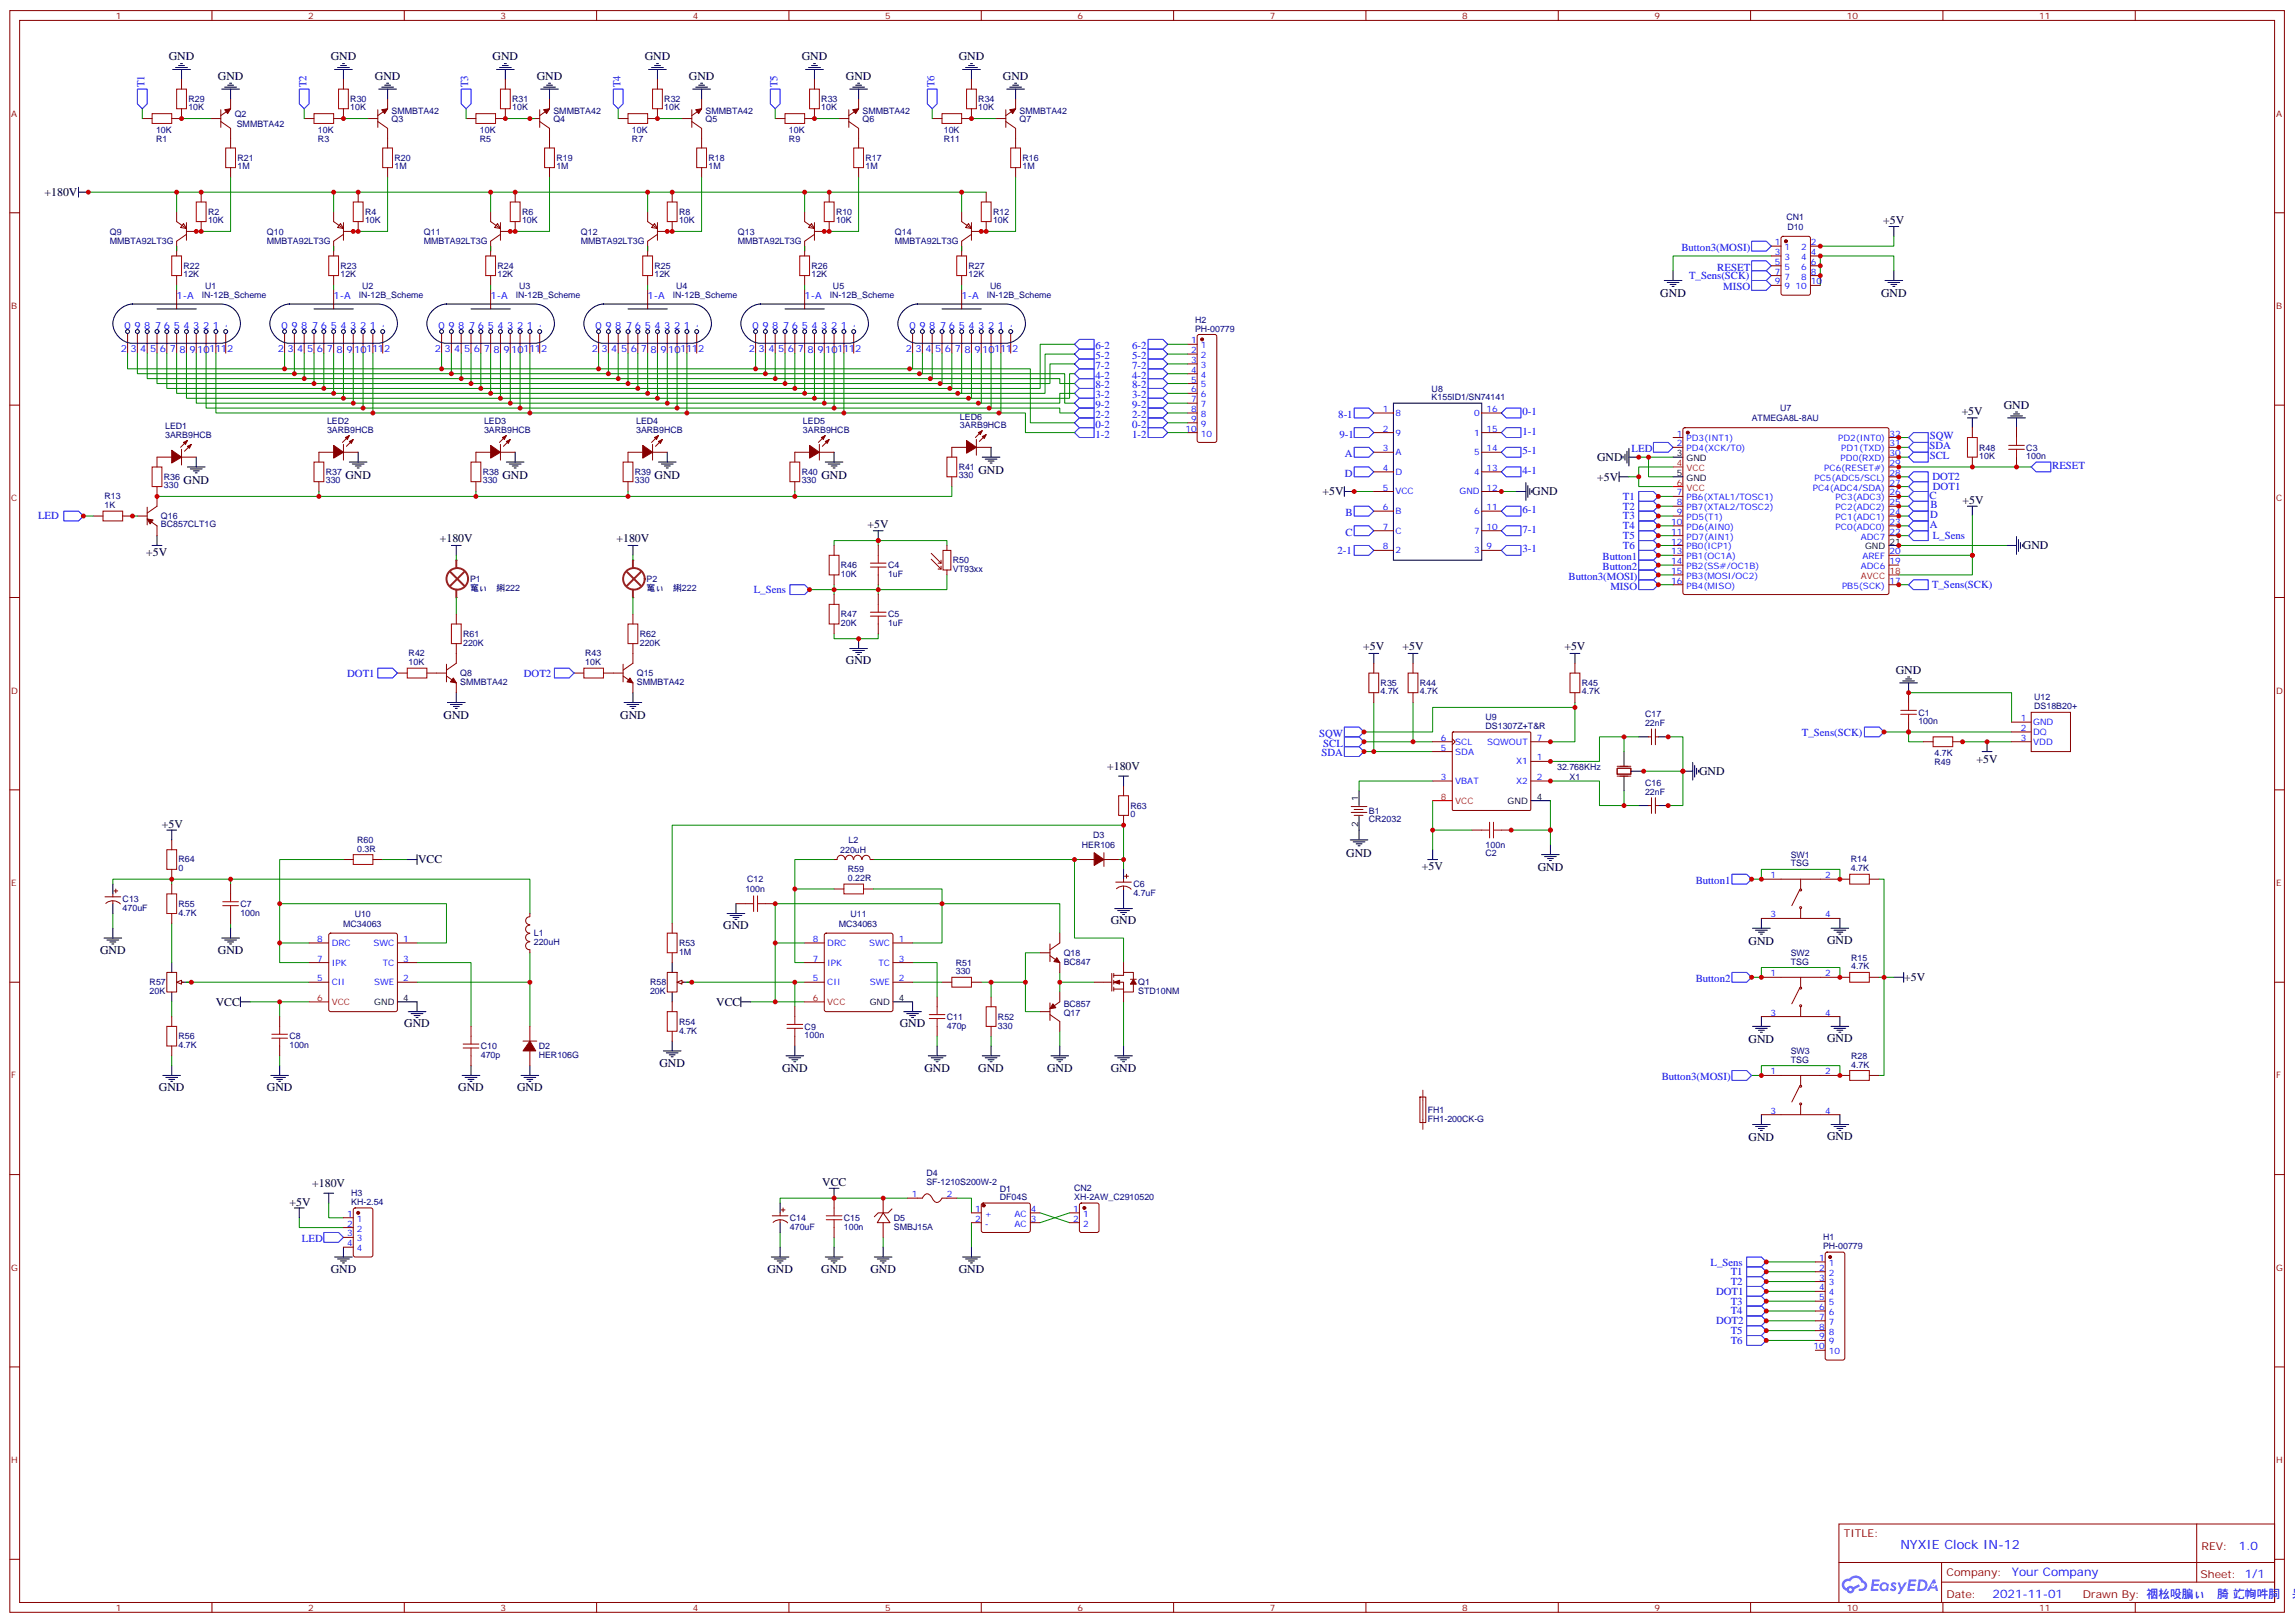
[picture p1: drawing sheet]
<svg xmlns="http://www.w3.org/2000/svg" width="825mm" height="583mm" viewBox="0 0 825 583" stroke-linecap="round" stroke-linejoin="round" font-family="sans-serif">
<defs><g id="words">
<text font-size="4.6" fill="#00f" x="683.2" y="556.8">NYXIE Clock IN-12</text>
<g font-size="4.2">
<text x="60.7" y="21.7">GND</text>
<text x="118.9" y="21.7">GND</text>
<text x="177.1" y="21.7">GND</text>
<text x="231.8" y="21.7">GND</text>
<text x="288.2" y="21.7">GND</text>
<text x="344.7" y="21.7">GND</text>
<text x="78.3" y="28.7">GND</text>
<text x="134.8" y="28.7">GND</text>
<text x="193" y="28.7">GND</text>
<text x="247.7" y="28.7">GND</text>
<text x="304.1" y="28.7">GND</text>
<text x="360.5" y="28.7">GND</text>
<text x="16" y="70.5">+180V</text>
<text x="677" y="80.4">+5V</text>
<text x="596.9" y="106.9">GND</text>
<text x="676.3" y="106.9">GND</text>
<text x="705.2" y="149.2">+5V</text>
<text x="720.4" y="147">GND</text>
<text x="574.2" y="165.7">GND</text>
<text x="66" y="173.9">GND</text>
<text x="124.2" y="172.2">GND</text>
<text x="180.6" y="172.2">GND</text>
<text x="235.3" y="172.2">GND</text>
<text x="295.3" y="172.2">GND</text>
<text x="351.7" y="170.4">GND</text>
<text x="574.2" y="172.8">+5V</text>
<text x="475.5" y="178.1">+5V</text>
<text x="550.9" y="178.1">GND</text>
<text x="705.6" y="181.3">+5V</text>
<text x="311.9" y="189.7">+5V</text>
<text x="158.1" y="195">+180V</text>
<text x="221.6" y="195">+180V</text>
<text x="727.3" y="197.5">GND</text>
<text x="52.6" y="200">+5V</text>
<text x="490.1" y="233.8">+5V</text>
<text x="504.2" y="233.8">+5V</text>
<text x="562.4" y="233.8">+5V</text>
<text x="304.1" y="238.8">GND</text>
<text x="681.6" y="242.3">GND</text>
<text x="159.5" y="258.6">GND</text>
<text x="223" y="258.6">GND</text>
<text x="710.6" y="274.1">+5V</text>
<text x="398" y="276.9">+180V</text>
<text x="610.8" y="278.6">GND</text>
<text x="58.2" y="297.7">+5V</text>
<text x="150.3" y="310.4">VCC</text>
<text x="484" y="307.9">GND</text>
<text x="511.2" y="312.8">+5V</text>
<text x="552.8" y="313.2">GND</text>
<text x="260" y="334">GND</text>
<text x="399.3" y="332.2">GND</text>
<text x="628.7" y="339.7">GND</text>
<text x="656.9" y="339.3">GND</text>
<text x="36" y="342.8">GND</text>
<text x="78.3" y="342.8">GND</text>
<text x="684.6" y="352.7">+5V</text>
<text x="77.6" y="361.5">VCC</text>
<text x="257.5" y="361.5">VCC</text>
<text x="145.3" y="369.3">GND</text>
<text x="323.5" y="369.3">GND</text>
<text x="628.7" y="374.9">GND</text>
<text x="656.9" y="374.6">GND</text>
<text x="237.1" y="383.4">GND</text>
<text x="281.2" y="385.2">GND</text>
<text x="332.3" y="385.2">GND</text>
<text x="351.7" y="385.2">GND</text>
<text x="376.4" y="385.2">GND</text>
<text x="399.3" y="385.2">GND</text>
<text x="57.1" y="392.2">GND</text>
<text x="96" y="392.2">GND</text>
<text x="164.7" y="392.2">GND</text>
<text x="185.9" y="392.2">GND</text>
<text x="628.7" y="410.2">GND</text>
<text x="656.9" y="409.9">GND</text>
<text x="112.3" y="426.8">+180V</text>
<text x="295.6" y="426.4">VCC</text>
<text x="104.1" y="433.5">+5V</text>
<text x="118.9" y="457.5">GND</text>
<text x="275.9" y="457.5">GND</text>
<text x="295.3" y="457.5">GND</text>
<text x="312.9" y="457.5">GND</text>
<text x="344.7" y="457.5">GND</text>
</g>
<g font-size="4.2" fill="#00f">
<text x="804.9" y="557.1">1.0</text>
<text x="723.3" y="566.6">Your Company</text>
<text x="716.4" y="574.4">2021-11-01</text>
</g>
<g font-size="3.9" fill="#00f">
<text x="51.9" y="31.4" transform="rotate(-90 51.9 31.4)">T1</text>
<text x="110.1" y="31.4" transform="rotate(-90 110.1 31.4)">T2</text>
<text x="168.3" y="31.4" transform="rotate(-90 168.3 31.4)">T3</text>
<text x="223" y="31.4" transform="rotate(-90 223 31.4)">T4</text>
<text x="279.5" y="31.4" transform="rotate(-90 279.5 31.4)">T5</text>
<text x="335.9" y="31.4" transform="rotate(-90 335.9 31.4)">T6</text>
<text x="604.5" y="90.2">Button3(MOSI)</text>
<text x="607.2" y="100.4">T_Sens(SCK)</text>
<text x="617.4" y="97.3">RESET</text>
<text x="619.5" y="104.4">MISO</text>
<text x="393.9" y="125.5">6-2</text>
<text x="407.1" y="125.5">6-2</text>
<text x="393.9" y="129">5-2</text>
<text x="407.1" y="129">5-2</text>
<text x="393.9" y="132.6">7-2</text>
<text x="393.9" y="136.1">4-2</text>
<text x="407.1" y="136.1">4-2</text>
<text x="407.1" y="132.6">7-2</text>
<text x="393.9" y="139.6">8-2</text>
<text x="393.9" y="143.2">3-2</text>
<text x="407.1" y="143.2">3-2</text>
<text x="407.1" y="139.6">8-2</text>
<text x="393.9" y="146.7">9-2</text>
<text x="407.1" y="146.7">9-2</text>
<text x="547.3" y="149.2">0-1</text>
<text x="393.9" y="150.2">2-2</text>
<text x="393.9" y="153.7">0-2</text>
<text x="407.1" y="153.7">0-2</text>
<text x="407.1" y="150.2">2-2</text>
<text x="481.1" y="150.2">8-1</text>
<text x="393.9" y="157.3">1-2</text>
<text x="407.1" y="157.3">1-2</text>
<text x="481.5" y="157.3">9-1</text>
<text x="547.3" y="156.3">1-1</text>
<text x="693.6" y="161.5">SDA</text>
<text x="693.7" y="158">SQW</text>
<text x="483.5" y="164.3">A</text>
<text x="547.3" y="163.3">5-1</text>
<text x="586.6" y="162.6">LED</text>
<text x="693.7" y="165">SCL</text>
<text x="483.5" y="171.4">D</text>
<text x="547.3" y="170.4">4-1</text>
<text x="694.7" y="172.7">DOT2</text>
<text x="737.8" y="168.7">RESET</text>
<text x="583.4" y="179.7">T1</text>
<text x="693.7" y="179.2">C</text>
<text x="694.9" y="176.2">DOT1</text>
<text x="483.7" y="185.5">B</text>
<text x="547.3" y="184.5">6-1</text>
<text x="583.4" y="183.2">T2</text>
<text x="694" y="182.7">B</text>
<text x="13.7" y="186.7">LED</text>
<text x="547.3" y="191.5">7-1</text>
<text x="583.4" y="190.3">T4</text>
<text x="583.4" y="186.7">T3</text>
<text x="693.8" y="189.7">A</text>
<text x="693.9" y="186.2">D</text>
<text x="483.7" y="192.5">C</text>
<text x="583.4" y="193.8">T5</text>
<text x="583.4" y="197.3">T6</text>
<text x="694.8" y="193.8">L_Sens</text>
<text x="480.8" y="199.1">2-1</text>
<text x="547.3" y="198.6">3-1</text>
<text x="576.1" y="201.4">Button1</text>
<text x="563.9" y="208.4">Button3(MOSI)</text>
<text x="576.1" y="204.9">Button2</text>
<text x="271" y="213.3">L_Sens</text>
<text x="578.9" y="211.9">MISO</text>
<text x="694.6" y="211.4">T_Sens(SCK)</text>
<text x="124.8" y="243.2">DOT1</text>
<text x="188.3" y="243.2">DOT2</text>
<text x="474.2" y="264.9">SQW</text>
<text x="475.7" y="268.4">SCL</text>
<text x="647.8" y="264.4">T_Sens(SCK)</text>
<text x="475.1" y="271.9">SDA</text>
<text x="609.6" y="317.8">Button1</text>
<text x="609.6" y="353.1">Button2</text>
<text x="597.4" y="388.3">Button3(MOSI)</text>
<text x="108.6" y="446.5">LED</text>
<text x="614.9" y="454.9">L_Sens</text>
<text x="622.2" y="458.4">T1</text>
<text x="622.2" y="461.9">T2</text>
<text x="616.9" y="465.4">DOT1</text>
<text x="622.2" y="469">T3</text>
<text x="622.2" y="472.5">T4</text>
<text x="616.9" y="476">DOT2</text>
<text x="622.2" y="479.5">T5</text>
<text x="622.2" y="483.1">T6</text>
</g>
<g font-size="3.9" fill="#800">
<text x="662.9" y="552.4">TITLE:</text>
<text x="791.5" y="557.1">REV:</text>
<text x="699.8" y="566.6">Company:</text>
<text x="791.1" y="567.2">Sheet: 1/1</text>
<text x="699.8" y="574.3">Date:</text>
<text x="748.8" y="574.3">Drawn By: 䄄㭃吺䐔ぃ퐴䐀 䇄㡄吽䏤㉃呆</text>
</g>
<g font-size="3.5" fill="#00f">
<text x="63.5" y="107.5">1-A</text>
<text x="119.9" y="107.5">1-A</text>
<text x="176.4" y="107.5">1-A</text>
<text x="232.8" y="107.5">1-A</text>
<text x="289.3" y="107.5">1-A</text>
<text x="345.7" y="107.5">1-A</text>
<text x="44.8" y="118.1">0</text>
<text x="48.3" y="118.1">9</text>
<text x="51.9" y="118.1">8</text>
<text x="55.7" y="118.1">7</text>
<text x="58.9" y="118.1">6</text>
<text x="62.4" y="118.1">5</text>
<text x="66" y="118.1">4</text>
<text x="69.5" y="118.1">3</text>
<text x="73" y="118.1">2</text>
<text x="76.6" y="118.1">1</text>
<text x="80.8" y="117.1">,</text>
<text x="101.2" y="118.1">0</text>
<text x="104.8" y="118.1">9</text>
<text x="108.3" y="118.1">8</text>
<text x="112.2" y="118.1">7</text>
<text x="115.4" y="118.1">6</text>
<text x="118.9" y="118.1">5</text>
<text x="122.4" y="118.1">4</text>
<text x="125.9" y="118.1">3</text>
<text x="129.5" y="118.1">2</text>
<text x="133" y="118.1">1</text>
<text x="137.2" y="117.1">,</text>
<text x="157.7" y="118.1">0</text>
<text x="161.2" y="118.1">9</text>
<text x="164.7" y="118.1">8</text>
<text x="168.6" y="118.1">7</text>
<text x="171.8" y="118.1">6</text>
<text x="175.3" y="118.1">5</text>
<text x="178.9" y="118.1">4</text>
<text x="182.4" y="118.1">3</text>
<text x="185.9" y="118.1">2</text>
<text x="189.4" y="118.1">1</text>
<text x="193.7" y="117.1">,</text>
<text x="214.1" y="118.1">0</text>
<text x="217.7" y="118.1">9</text>
<text x="221.2" y="118.1">8</text>
<text x="225.1" y="118.1">7</text>
<text x="228.2" y="118.1">6</text>
<text x="231.8" y="118.1">5</text>
<text x="235.3" y="118.1">4</text>
<text x="238.8" y="118.1">3</text>
<text x="242.4" y="118.1">2</text>
<text x="245.9" y="118.1">1</text>
<text x="250.1" y="117.1">,</text>
<text x="270.6" y="118.1">0</text>
<text x="274.1" y="118.1">9</text>
<text x="277.6" y="118.1">8</text>
<text x="281.5" y="118.1">7</text>
<text x="284.7" y="118.1">6</text>
<text x="288.2" y="118.1">5</text>
<text x="291.7" y="118.1">4</text>
<text x="295.3" y="118.1">3</text>
<text x="298.8" y="118.1">2</text>
<text x="302.3" y="118.1">1</text>
<text x="306.6" y="117.1">,</text>
<text x="327" y="118.1">0</text>
<text x="330.6" y="118.1">9</text>
<text x="334.1" y="118.1">8</text>
<text x="338" y="118.1">7</text>
<text x="341.1" y="118.1">6</text>
<text x="344.7" y="118.1">5</text>
<text x="348.2" y="118.1">4</text>
<text x="351.7" y="118.1">3</text>
<text x="355.2" y="118.1">2</text>
<text x="358.8" y="118.1">1</text>
<text x="363" y="117.1">,</text>
<text x="43.4" y="126.6">2</text>
<text x="46.9" y="126.6">3</text>
<text x="50.4" y="126.6">4</text>
<text x="54" y="126.6">5</text>
<text x="57.5" y="126.6">6</text>
<text x="61" y="126.6">7</text>
<text x="64.6" y="126.9">8</text>
<text x="68.1" y="126.9">9101112</text>
<text x="99.8" y="126.6">2</text>
<text x="103.4" y="126.6">3</text>
<text x="106.9" y="126.6">4</text>
<text x="110.4" y="126.6">5</text>
<text x="113.9" y="126.6">6</text>
<text x="117.5" y="126.6">7</text>
<text x="121" y="126.9">8</text>
<text x="124.5" y="126.9">9101112</text>
<text x="156.3" y="126.6">2</text>
<text x="159.8" y="126.6">3</text>
<text x="163.3" y="126.6">4</text>
<text x="166.9" y="126.6">5</text>
<text x="170.4" y="126.6">6</text>
<text x="173.9" y="126.6">7</text>
<text x="177.4" y="126.9">8</text>
<text x="181" y="126.9">9101112</text>
<text x="212.7" y="126.6">2</text>
<text x="216.3" y="126.6">3</text>
<text x="219.8" y="126.6">4</text>
<text x="223.3" y="126.6">5</text>
<text x="226.8" y="126.6">6</text>
<text x="230.4" y="126.6">7</text>
<text x="233.9" y="126.9">8</text>
<text x="237.4" y="126.9">9101112</text>
<text x="269.2" y="126.6">2</text>
<text x="272.7" y="126.6">3</text>
<text x="276.2" y="126.6">4</text>
<text x="279.8" y="126.6">5</text>
<text x="283.3" y="126.6">6</text>
<text x="286.8" y="126.6">7</text>
<text x="290.3" y="126.9">8</text>
<text x="293.9" y="126.9">9101112</text>
<text x="325.6" y="126.6">2</text>
<text x="329.1" y="126.6">3</text>
<text x="332.7" y="126.6">4</text>
<text x="336.2" y="126.6">5</text>
<text x="339.7" y="126.6">6</text>
<text x="343.3" y="126.6">7</text>
<text x="346.8" y="126.9">8</text>
<text x="350.3" y="126.9">9101112</text>
</g>
<g font-size="3.2" fill="#800">
<text x="41.6" y="6.8">1</text>
<text x="110.8" y="6.8">2</text>
<text x="179.9" y="6.8">3</text>
<text x="249.1" y="6.8">4</text>
<text x="318.2" y="6.8">5</text>
<text x="387.3" y="6.8">6</text>
<text x="456.5" y="6.8">7</text>
<text x="525.6" y="6.8">8</text>
<text x="594.8" y="6.8">9</text>
<text x="663.9" y="6.8">10</text>
<text x="733.1" y="6.8">11</text>
<text x="4.1" y="41.9">A</text>
<text x="818.3" y="41.9">A</text>
<text x="4.1" y="111.1">B</text>
<text x="818.3" y="111.1">B</text>
<text x="4.1" y="180.2">C</text>
<text x="818.3" y="180.2">C</text>
<text x="4.1" y="249.3">D</text>
<text x="818.3" y="249.3">D</text>
<text x="4.1" y="318.5">E</text>
<text x="818.3" y="318.5">E</text>
<text x="4.1" y="387.6">F</text>
<text x="818.3" y="387.6">F</text>
<text x="4.1" y="456.8">G</text>
<text x="818.3" y="456.8">G</text>
<text x="4.1" y="525.9">H</text>
<text x="818.3" y="525.9">H</text>
<text x="41.6" y="579">1</text>
<text x="110.8" y="579">2</text>
<text x="179.9" y="579">3</text>
<text x="249.1" y="579">4</text>
<text x="318.2" y="579">5</text>
<text x="387.3" y="579">6</text>
<text x="456.5" y="579">7</text>
<text x="525.6" y="579">8</text>
<text x="594.8" y="579">9</text>
<text x="663.9" y="579">10</text>
<text x="733.1" y="579">11</text>
</g>
<g font-size="3.2" fill="#000080">
<text x="67.7" y="39.7">10K</text>
<text x="67.7" y="36.7">R29</text>
<text x="84.4" y="42">Q2</text>
<text x="125.9" y="39.7">10K</text>
<text x="125.9" y="36.7">R30</text>
<text x="140.8" y="41">SMMBTA42</text>
<text x="184.1" y="39.7">10K</text>
<text x="184.1" y="36.7">R31</text>
<text x="199" y="41">SMMBTA42</text>
<text x="238.8" y="39.7">10K</text>
<text x="238.8" y="36.7">R32</text>
<text x="253.6" y="41">SMMBTA42</text>
<text x="295.3" y="39.7">10K</text>
<text x="295.3" y="36.7">R33</text>
<text x="310.1" y="41">SMMBTA42</text>
<text x="351.7" y="39.7">10K</text>
<text x="351.7" y="36.7">R34</text>
<text x="366.5" y="41">SMMBTA42</text>
<text x="56.1" y="47.9">10K</text>
<text x="85.1" y="45.5">SMMBTA42</text>
<text x="114.3" y="47.9">10K</text>
<text x="140.8" y="43.9">Q3</text>
<text x="172.5" y="47.9">10K</text>
<text x="199" y="43.9">Q4</text>
<text x="227.2" y="47.9">10K</text>
<text x="253.6" y="43.9">Q5</text>
<text x="283.6" y="47.9">10K</text>
<text x="310.1" y="43.9">Q6</text>
<text x="339.3" y="47.9">10K</text>
<text x="366.5" y="43.9">Q7</text>
<text x="56.1" y="51.1">R1</text>
<text x="114.3" y="51.1">R3</text>
<text x="172.5" y="51.1">R5</text>
<text x="227.2" y="51.1">R7</text>
<text x="283.6" y="51.1">R9</text>
<text x="339.3" y="51.1">R11</text>
<text x="85.4" y="57.9">R21</text>
<text x="141.8" y="57.9">R20</text>
<text x="200" y="57.9">R19</text>
<text x="254.7" y="57.9">R18</text>
<text x="311.1" y="57.9">R17</text>
<text x="367.6" y="57.9">R16</text>
<text x="85.4" y="60.8">1M</text>
<text x="141.8" y="60.8">1M</text>
<text x="200" y="60.8">1M</text>
<text x="254.7" y="60.8">1M</text>
<text x="311.1" y="60.8">1M</text>
<text x="367.6" y="60.8">1M</text>
<text x="74.8" y="77.3">R2</text>
<text x="131.2" y="77.3">R4</text>
<text x="187.7" y="77.3">R6</text>
<text x="244.1" y="77.3">R8</text>
<text x="300.6" y="77.3">R10</text>
<text x="357" y="77.3">R12</text>
<text x="74.8" y="80.2">10K</text>
<text x="131.2" y="80.2">10K</text>
<text x="187.7" y="80.2">10K</text>
<text x="244.1" y="80.2">10K</text>
<text x="300.6" y="80.2">10K</text>
<text x="357" y="80.2">10K</text>
<text x="642.3" y="79.1">CN1</text>
<text x="642.6" y="82.6">D10</text>
<text x="39.5" y="87.5">MMBTA92LT3G</text>
<text x="39.5" y="84.3">Q9</text>
<text x="96" y="87.5">MMBTA92LT3G</text>
<text x="96" y="84.3">Q10</text>
<text x="152.4" y="87.5">MMBTA92LT3G</text>
<text x="152.4" y="84.3">Q11</text>
<text x="208.8" y="87.5">MMBTA92LT3G</text>
<text x="208.8" y="84.3">Q12</text>
<text x="265.3" y="87.5">MMBTA92LT3G</text>
<text x="265.3" y="84.3">Q13</text>
<text x="321.7" y="87.5">MMBTA92LT3G</text>
<text x="321.7" y="84.3">Q14</text>
<text x="66" y="99.6">12K</text>
<text x="66" y="96.7">R22</text>
<text x="122.4" y="99.6">12K</text>
<text x="122.4" y="96.7">R23</text>
<text x="178.9" y="99.6">12K</text>
<text x="178.9" y="96.7">R24</text>
<text x="235.3" y="99.6">12K</text>
<text x="235.3" y="96.7">R25</text>
<text x="291.7" y="99.6">12K</text>
<text x="291.7" y="96.7">R26</text>
<text x="348.2" y="99.6">12K</text>
<text x="348.2" y="96.7">R27</text>
<text x="72.5" y="107.2">IN-12B_Scheme</text>
<text x="73.7" y="103.7">U1</text>
<text x="129" y="107.2">IN-12B_Scheme</text>
<text x="130.2" y="103.7">U2</text>
<text x="185.4" y="107.2">IN-12B_Scheme</text>
<text x="186.6" y="103.7">U3</text>
<text x="241.9" y="107.2">IN-12B_Scheme</text>
<text x="243.1" y="103.7">U4</text>
<text x="298.3" y="107.2">IN-12B_Scheme</text>
<text x="299.5" y="103.7">U5</text>
<text x="354.8" y="107.2">IN-12B_Scheme</text>
<text x="356" y="103.7">U6</text>
<text x="429.6" y="119.2">PH-00779</text>
<text x="429.6" y="116">H2</text>
<text x="514.7" y="143.7">K155ID1/SN74141</text>
<text x="514.7" y="140.8">U8</text>
<text x="640" y="147.8">U7</text>
<text x="59.4" y="154.3">LED1</text>
<text x="117.6" y="152.6">LED2</text>
<text x="117.6" y="155.5">3ARB9HCB</text>
<text x="174" y="152.6">LED3</text>
<text x="174" y="155.5">3ARB9HCB</text>
<text x="228.7" y="152.6">LED4</text>
<text x="228.7" y="155.5">3ARB9HCB</text>
<text x="288.7" y="152.6">LED5</text>
<text x="288.7" y="155.5">3ARB9HCB</text>
<text x="345.1" y="150.8">LED6</text>
<text x="345.1" y="153.7">3ARB9HCB</text>
<text x="629.8" y="151.3">ATMEGA8L-8AU</text>
<text x="59.4" y="157.3">3ARB9HCB</text>
<text x="711.6" y="162">R48</text>
<text x="728.5" y="161.9">C3</text>
<text x="711.6" y="164.9">10K</text>
<text x="728.5" y="165.1">100n</text>
<text x="58.9" y="172.6">R36</text>
<text x="117.1" y="173.7">330</text>
<text x="117.1" y="170.8">R37</text>
<text x="173.6" y="173.7">330</text>
<text x="173.6" y="170.8">R38</text>
<text x="228.2" y="173.7">330</text>
<text x="228.2" y="170.8">R39</text>
<text x="288.2" y="173.7">330</text>
<text x="288.2" y="170.8">R40</text>
<text x="344.7" y="172">330</text>
<text x="344.7" y="169">R41</text>
<text x="37.6" y="179.5">R13</text>
<text x="58.9" y="175.5">330</text>
<text x="37.5" y="182.7">1K</text>
<text x="57.9" y="189.6">BC857CLT1G</text>
<text x="57.9" y="186.7">Q16</text>
<text x="342.5" y="202.5">R50</text>
<text x="169" y="209.2">P1</text>
<text x="232.5" y="209.2">P2</text>
<text x="302.3" y="207.2">10K</text>
<text x="302.3" y="204.3">R46</text>
<text x="319.3" y="207.5">1uF</text>
<text x="319.3" y="204.3">C4</text>
<text x="342.5" y="205.5">VT93xx</text>
<text x="169" y="212.4">䆴ぃ쐿䌀222</text>
<text x="232.5" y="212.4">䆴ぃ쐿䌀222</text>
<text x="302.3" y="221.9">R47</text>
<text x="319.3" y="221.9">C5</text>
<text x="302.3" y="224.9">20K</text>
<text x="319.3" y="225.1">1uF</text>
<text x="166.5" y="232.2">220K</text>
<text x="166.5" y="229">R61</text>
<text x="230" y="232.2">220K</text>
<text x="230" y="229">R62</text>
<text x="146.9" y="239.1">10K</text>
<text x="146.9" y="235.9">R42</text>
<text x="210.4" y="239.1">10K</text>
<text x="210.4" y="235.9">R43</text>
<text x="165.5" y="243.1">Q8</text>
<text x="229" y="243.1">Q15</text>
<text x="165.5" y="246">SMMBTA42</text>
<text x="229" y="246">SMMBTA42</text>
<text x="496.4" y="249.6">4.7K</text>
<text x="496.4" y="246.6">R35</text>
<text x="510.5" y="249.6">4.7K</text>
<text x="510.5" y="246.6">R44</text>
<text x="568.7" y="249.6">4.7K</text>
<text x="568.7" y="246.6">R45</text>
<text x="731.3" y="251.7">U12</text>
<text x="591.4" y="257.8">C17</text>
<text x="689.7" y="257.2">C1</text>
<text x="731.3" y="254.9">DS18B20+</text>
<text x="534.1" y="261.9">DS1307Z+T&amp;R</text>
<text x="534.1" y="258.8">U9</text>
<text x="591.4" y="261">22nF</text>
<text x="689.7" y="260.3">100n</text>
<text x="695.5" y="271.9">4.7K</text>
<text x="695.5" y="275.1">R49</text>
<text x="559.8" y="276.7">32.768KHz</text>
<text x="564.3" y="280.3">X1</text>
<text x="591.4" y="285.7">22nF</text>
<text x="591.4" y="282.5">C16</text>
<text x="406.4" y="293.8">0</text>
<text x="406.4" y="290.6">R63</text>
<text x="492.1" y="292.5">B1</text>
<text x="492.1" y="295.6">CR2032</text>
<text x="128.4" y="303">R60</text>
<text x="305.1" y="303.1">L2</text>
<text x="388.9" y="304.8">HER106</text>
<text x="393" y="301.3">D3</text>
<text x="534.1" y="304.7">100n</text>
<text x="64.2" y="310">R64</text>
<text x="128.4" y="306.1">0.3R</text>
<text x="302.1" y="306.6">220uH</text>
<text x="534.1" y="307.7">C2</text>
<text x="643.8" y="311.4">TSG</text>
<text x="643.8" y="308.3">SW1</text>
<text x="665.4" y="310">R14</text>
<text x="64.2" y="313.2">0</text>
<text x="268.6" y="317.2">C12</text>
<text x="304.8" y="316.7">0.22R</text>
<text x="304.8" y="313.5">R59</text>
<text x="665.4" y="313.2">4.7K</text>
<text x="268" y="320.7">100n</text>
<text x="407.5" y="322.1">4.7uF</text>
<text x="407.5" y="318.9">C6</text>
<text x="44.1" y="327.4">470uF</text>
<text x="44.1" y="324.2">C13</text>
<text x="64.2" y="329.2">4.7K</text>
<text x="64.2" y="326">R55</text>
<text x="86.4" y="329.2">100n</text>
<text x="86.4" y="326">C7</text>
<text x="127.5" y="329.5">U10</text>
<text x="305.8" y="329.5">U11</text>
<text x="123.4" y="333.1">MC34063</text>
<text x="301.6" y="333.1">MC34063</text>
<text x="191.9" y="339.8">220uH</text>
<text x="191.9" y="336.6">L1</text>
<text x="244.1" y="340.1">R53</text>
<text x="244.1" y="343.3">1M</text>
<text x="343.6" y="347.1">R51</text>
<text x="382.4" y="346.8">BC847</text>
<text x="382.4" y="343.6">Q18</text>
<text x="643.8" y="346.7">TSG</text>
<text x="643.8" y="343.5">SW2</text>
<text x="665.5" y="345.3">R15</text>
<text x="343.6" y="350.2">330</text>
<text x="665.5" y="348.5">4.7K</text>
<text x="53.8" y="357.4">20K</text>
<text x="53.8" y="354.2">R57</text>
<text x="233.7" y="357.4">20K</text>
<text x="233.7" y="354.2">R58</text>
<text x="409.2" y="357.2">STD10NM</text>
<text x="409.2" y="354.2">Q1</text>
<text x="382.4" y="361.9">BC857</text>
<text x="382.4" y="365.1">Q17</text>
<text x="244.1" y="371.5">4.7K</text>
<text x="244.1" y="368.3">R54</text>
<text x="289.3" y="370.1">C9</text>
<text x="340.4" y="369.8">470p</text>
<text x="340.4" y="366.5">C11</text>
<text x="358.8" y="369.8">330</text>
<text x="358.8" y="366.5">R52</text>
<text x="64.2" y="376.8">4.7K</text>
<text x="64.2" y="373.6">R56</text>
<text x="104.1" y="376.8">100n</text>
<text x="104.1" y="373.6">C8</text>
<text x="172.9" y="377.1">C10</text>
<text x="193.7" y="377.1">D2</text>
<text x="289.3" y="373.3">100n</text>
<text x="172.9" y="380.3">470p</text>
<text x="193.7" y="380.4">HER106G</text>
<text x="643.8" y="382">TSG</text>
<text x="643.8" y="378.8">SW3</text>
<text x="665.5" y="383.8">4.7K</text>
<text x="665.5" y="380.5">R28</text>
<text x="513.3" y="400.2">FH1</text>
<text x="513.3" y="403.3">FH1-200CK-G</text>
<text x="333" y="426">SF-1210S200W-2</text>
<text x="333" y="422.8">D4</text>
<text x="126.2" y="429.9">H3</text>
<text x="359.5" y="431.3">DF04S</text>
<text x="359.5" y="428.3">D1</text>
<text x="386.2" y="431.3">XH-2AW_C2910520</text>
<text x="386.2" y="428.1">CN2</text>
<text x="126.2" y="433">KH-2.54</text>
<text x="284" y="442">470uF</text>
<text x="284" y="438.9">C14</text>
<text x="303.4" y="442">100n</text>
<text x="303.4" y="438.9">C15</text>
<text x="321.4" y="442.1">SMBJ15A</text>
<text x="321.4" y="438.9">D5</text>
<text x="655.4" y="449">PH-00779</text>
<text x="655.4" y="445.8">H1</text>
</g>
<g font-size="3.2" fill="#00f">
<text x="638.1" y="88.1">1</text>
<text x="641.6" y="89.9">1</text>
<text x="647.6" y="89.9">2</text>
<text x="651.1" y="88.1">2</text>
<text x="638.1" y="91.7">3</text>
<text x="638.1" y="95.2">5</text>
<text x="641.6" y="93.4">3</text>
<text x="647.6" y="93.4">4</text>
<text x="651.1" y="95.2">6</text>
<text x="651.1" y="91.7">4</text>
<text x="638.1" y="98.7">7</text>
<text x="641.6" y="96.9">5</text>
<text x="641.6" y="100.5">7</text>
<text x="647.6" y="100.5">8</text>
<text x="647.6" y="96.9">6</text>
<text x="651.1" y="98.7">8</text>
<text x="638.1" y="102.2">9</text>
<text x="641.6" y="104">9</text>
<text x="645.5" y="104">10</text>
<text x="651.1" y="102.2">10</text>
<text x="428.2" y="123.4">1</text>
<text x="431.7" y="125.2">1</text>
<text x="428.2" y="126.9">2</text>
<text x="428.2" y="130.5">3</text>
<text x="431.7" y="128.7">2</text>
<text x="428.2" y="134">4</text>
<text x="428.2" y="137.5">5</text>
<text x="431.7" y="132.2">3</text>
<text x="431.7" y="135.7">4</text>
<text x="428.2" y="141">6</text>
<text x="431.7" y="139.3">5</text>
<text x="431.7" y="142.8">6</text>
<text x="428.2" y="144.6">7</text>
<text x="428.2" y="148.1">8</text>
<text x="431.7" y="146.3">7</text>
<text x="431.7" y="149.9">8</text>
<text x="497.2" y="148.1">1</text>
<text x="501.6" y="149.5">8</text>
<text x="530" y="149.5">0</text>
<text x="534.5" y="148.1">16</text>
<text x="426.2" y="155.2">10</text>
<text x="428.2" y="151.6">9</text>
<text x="431.7" y="153.4">9</text>
<text x="497.2" y="155.2">2</text>
<text x="534.5" y="155.2">15</text>
<text x="431.7" y="156.9">10</text>
<text x="501.6" y="156.6">9</text>
<text x="530" y="156.6">1</text>
<text x="602.8" y="156.9">1</text>
<text x="602.8" y="160.4">2</text>
<text x="606.3" y="158.7">PD3(INT1)</text>
<text x="660.9" y="158.7">PD2(INT0)</text>
<text x="679.3" y="160.4">31</text>
<text x="679.3" y="156.9">32</text>
<text x="497.2" y="162.2">3</text>
<text x="501.6" y="163.6">A</text>
<text x="530" y="163.6">5</text>
<text x="534.5" y="162.2">14</text>
<text x="606.3" y="162.2">PD4(XCK/T0)</text>
<text x="661.7" y="165.7">PD0(RXD)</text>
<text x="662" y="162.2">PD1(TXD)</text>
<text x="679.3" y="167.5">29</text>
<text x="679.3" y="164">30</text>
<text x="497.2" y="169.3">4</text>
<text x="501.6" y="170.7">D</text>
<text x="530" y="170.7">4</text>
<text x="534.5" y="169.3">13</text>
<text x="652.3" y="172.8">PC5(ADC5/SCL)</text>
<text x="655.8" y="169.3">PC6(RESET#)</text>
<text x="679.3" y="171">28</text>
<text x="497.2" y="176.3">5</text>
<text x="501.6" y="177.7">VCC</text>
<text x="524.7" y="177.7">GND</text>
<text x="534.5" y="176.3">12</text>
<text x="602.8" y="178.1">7</text>
<text x="606.3" y="179.8">PB6(XTAL1/TOSC1)</text>
<text x="651.7" y="176.3">PC4(ADC4/SDA)</text>
<text x="659.9" y="179.8">PC3(ADC3)</text>
<text x="679.3" y="178.1">26</text>
<text x="679.3" y="174.6">27</text>
<text x="497.2" y="183.4">6</text>
<text x="501.6" y="184.8">B</text>
<text x="530" y="184.8">6</text>
<text x="534.5" y="183.4">11</text>
<text x="602.8" y="181.6">8</text>
<text x="602.8" y="185.1">9</text>
<text x="606.3" y="183.4">PB7(XTAL2/TOSC2)</text>
<text x="659.9" y="183.4">PC2(ADC2)</text>
<text x="679.3" y="185.1">24</text>
<text x="679.3" y="181.6">25</text>
<text x="497.2" y="190.4">7</text>
<text x="501.6" y="191.8">C</text>
<text x="530" y="191.8">7</text>
<text x="534.5" y="190.4">10</text>
<text x="600.8" y="188.7">10</text>
<text x="606.3" y="186.9">PD5(T1)</text>
<text x="606.3" y="190.4">PD6(AIN0)</text>
<text x="659.9" y="190.4">PC0(ADC0)</text>
<text x="659.9" y="186.9">PC1(ADC1)</text>
<text x="679.3" y="188.7">23</text>
<text x="497.2" y="197.5">8</text>
<text x="534.5" y="197.5">9</text>
<text x="600.8" y="192.2">11</text>
<text x="600.8" y="195.7">12</text>
<text x="606.3" y="194">PD7(AIN1)</text>
<text x="606.3" y="197.5">PB0(ICP1)</text>
<text x="668.9" y="194">ADC7</text>
<text x="679.3" y="192.2">22</text>
<text x="501.6" y="198.9">2</text>
<text x="530" y="198.9">3</text>
<text x="600.8" y="199.2">13</text>
<text x="600.8" y="202.8">14</text>
<text x="606.3" y="201">PB1(OC1A)</text>
<text x="669.6" y="201">AREF</text>
<text x="679.3" y="202.8">19</text>
<text x="679.3" y="199.2">20</text>
<text x="600.8" y="206.3">15</text>
<text x="600.8" y="209.8">16</text>
<text x="606.3" y="204.5">PB2(SS#/OC1B)</text>
<text x="606.3" y="208.1">PB3(MOSI/OC2)</text>
<text x="668.9" y="204.5">ADC6</text>
<text x="679.3" y="209.8">17</text>
<text x="606.3" y="211.6">PB4(MISO)</text>
<text x="662.2" y="211.6">PB5(SCK)</text>
<text x="726.5" y="259.2">1</text>
<text x="726.5" y="262.7">2</text>
<text x="731" y="260.6">GND</text>
<text x="518" y="269.8">5</text>
<text x="518" y="266.3">6</text>
<text x="523.2" y="267.7">SCL</text>
<text x="534.7" y="267.7">SQWOUT</text>
<text x="552.4" y="266.3">7</text>
<text x="726.5" y="266.3">3</text>
<text x="731" y="264.2">DQ</text>
<text x="731" y="267.7">VDD</text>
<text x="523.2" y="271.2">SDA</text>
<text x="545.1" y="274.7">X1</text>
<text x="552.4" y="273.3">1</text>
<text x="518" y="280.4">3</text>
<text x="523.2" y="281.8">VBAT</text>
<text x="545.1" y="281.8">X2</text>
<text x="552.4" y="280.4">2</text>
<text x="636.5" y="315.7">1</text>
<text x="656.2" y="315.7">2</text>
<text x="636.5" y="329.8">3</text>
<text x="656.2" y="329.8">4</text>
<text x="114" y="338.6">8</text>
<text x="119.2" y="340">DRC</text>
<text x="134.3" y="340">SWC</text>
<text x="145" y="338.6">1</text>
<text x="292.2" y="338.6">8</text>
<text x="297.4" y="340">DRC</text>
<text x="312.4" y="340">SWC</text>
<text x="323.1" y="338.6">1</text>
<text x="114" y="345.7">7</text>
<text x="119.2" y="347.1">IPK</text>
<text x="137.6" y="347.1">TC</text>
<text x="145" y="345.7">3</text>
<text x="292.2" y="345.7">7</text>
<text x="297.4" y="347.1">IPK</text>
<text x="315.8" y="347.1">TC</text>
<text x="323.1" y="345.7">3</text>
<text x="114" y="352.7">5</text>
<text x="145" y="352.7">2</text>
<text x="292.2" y="352.7">5</text>
<text x="323.1" y="352.7">2</text>
<text x="636.5" y="350.9">1</text>
<text x="656.2" y="350.9">2</text>
<text x="119.2" y="354.1">CII</text>
<text x="134.5" y="354.1">SWE</text>
<text x="297.4" y="354.1">CII</text>
<text x="312.7" y="354.1">SWE</text>
<text x="636.5" y="365.1">3</text>
<text x="656.2" y="365.1">4</text>
<text x="636.5" y="386.2">1</text>
<text x="656.2" y="386.2">2</text>
<text x="636.5" y="400.3">3</text>
<text x="656.2" y="400.3">4</text>
<text x="327.8" y="430.3">1</text>
<text x="340.4" y="430.3">2</text>
<text x="124.8" y="437.4">1</text>
<text x="350.6" y="435.6">1</text>
<text x="354.1" y="437.4">+</text>
<text x="364.7" y="437.4">AC</text>
<text x="370.6" y="435.6">4</text>
<text x="385.9" y="435.6">1</text>
<text x="389.4" y="437.4">1</text>
<text x="124.8" y="440.9">2</text>
<text x="128.3" y="439.1">1</text>
<text x="128.3" y="442.7">2</text>
<text x="350.6" y="439.1">2</text>
<text x="354.1" y="440.9">-</text>
<text x="364.7" y="440.9">AC</text>
<text x="370.6" y="439.1">3</text>
<text x="385.9" y="439.1">2</text>
<text x="389.4" y="440.9">2</text>
<text x="124.8" y="444.4">3</text>
<text x="124.8" y="448">4</text>
<text x="128.3" y="446.2">3</text>
<text x="128.3" y="449.7">4</text>
<text x="654" y="453.2">1</text>
<text x="657.5" y="455">1</text>
<text x="654" y="456.8">2</text>
<text x="654" y="460.3">3</text>
<text x="657.5" y="458.5">2</text>
<text x="654" y="463.8">4</text>
<text x="654" y="467.4">5</text>
<text x="657.5" y="462.1">3</text>
<text x="657.5" y="465.6">4</text>
<text x="654" y="470.9">6</text>
<text x="657.5" y="469.1">5</text>
<text x="657.5" y="472.7">6</text>
<text x="654" y="474.4">7</text>
<text x="654" y="477.9">8</text>
<text x="657.5" y="476.2">7</text>
<text x="657.5" y="479.7">8</text>
<text x="652" y="485">10</text>
<text x="654" y="481.5">9</text>
<text x="657.5" y="483.2">9</text>
<text x="657.5" y="486.8">10</text>
</g>
<g font-size="3.2">
<text x="602.8" y="164">3</text>
<text x="606.3" y="165.7">GND</text>
<text x="602.8" y="171">5</text>
<text x="606.3" y="172.8">GND</text>
<text x="670.5" y="197.5">GND</text>
<text x="679.3" y="195.7">21</text>
<text x="488.2" y="287.8" transform="rotate(-90 488.2 287.8)">1</text>
<text x="552.4" y="287.4">4</text>
<text x="542" y="288.9">GND</text>
<text x="488.2" y="297.2" transform="rotate(-90 488.2 297.2)">2</text>
<text x="145" y="359.8">4</text>
<text x="323.1" y="359.8">4</text>
<text x="134.5" y="361.2">GND</text>
<text x="312.7" y="361.2">GND</text>
</g>
<g font-size="3.2" fill="#f00">
<text x="602.8" y="167.5">4</text>
<text x="606.3" y="169.3">VCC</text>
<text x="602.8" y="174.6">6</text>
<text x="606.3" y="176.3">VCC</text>
<text x="669" y="208.1">AVCC</text>
<text x="679.3" y="206.3">18</text>
<text x="518" y="287.4">8</text>
<text x="523.2" y="288.9">VCC</text>
<text x="114" y="359.8">6</text>
<text x="292.2" y="359.8">6</text>
<text x="119.2" y="361.2">VCC</text>
<text x="297.4" y="361.2">VCC</text>
</g>
</g></defs>
<g fill="none" stroke="#870000" stroke-width=".36">
<path d="M3.5 3.8h817.8v575.7h-817.8zM7.1 7.3h810.6v568.7h-810.6zM76.2 3.8v3.5M145.3 3.8v3.5M214.5 3.8v3.5M283.6 3.8v3.5M352.8 3.8v3.5M421.9 3.8v3.5M491.1 3.8v3.5M560.2 3.8v3.5M629.4 3.8v3.5M698.5 3.8v3.5"/>
<path d="M767.6 3.8v3.5M3.5 76.5h3.6M817.7 76.5h3.6M3.5 145.6h3.6M817.7 145.6h3.6M3.5 214.8h3.6M817.7 214.8h3.6M3.5 283.9h3.6M817.7 283.9h3.6M3.5 353.1h3.6M817.7 353.1h3.6M3.5 422.2h3.6"/>
<path d="M817.7 422.2h3.6M3.5 491.3h3.6M817.7 491.3h3.6M661.1 547.8h156.6v28.2h-156.6zM789.7 547.8v20.9M3.5 560.5h3.6M76.2 576v3.5M145.3 576v3.5M214.5 576v3.5M283.6 576v3.5M352.8 576v3.5M421.9 576v3.5"/>
<path d="M491.1 576v3.5M560.2 576v3.5M629.4 576v3.5M661.1 561.6h156.5M698 568.7h119.6M698 561.6v14.2M698.5 576v3.5M767.6 576v3.5M817.7 560.5h3.6"/>
</g>
<g fill="#5487ff">
<path d="M680.1 569a1.22 1.22 0 0 1 1.7 .2l-.4 .6a.47 .47 0 0 0-.3-.4 .47 .47 0 0 0-.5 .2l.1 .2a1.14 1.14 0 0 1 .8 1.8 1.14 1.14 0 0 1-1.9 0l-.2-.2 .5-.6 .7 .5a.29 .29 0 0 0 .3-.3 .29 .29 0 0 0-.2-.3 1.04 1.04 0 0 1-.6-1.7z"/>
<path d="M673.1 567.7l2.7 .2-.2 .5-1.8 .1-.1 .8h1.5l.3 .4-.3 .4h-1.6l-.2 1.1h1.7l.2 .3-.2 .3-2.6 .1z"/>
<path d="M686.2 567.7l2.7 .2-.1 .5-1.8 .1-.2 .8h1.6l.3 .4-.4 .4-1.6-.1-.1 1.2h1.7l.2 .3-.2 .3-2.6 .1z"/>
<path d="M695 567.7h.7l.3 1.3-.6 .3a.69 .69 0 0 0-1 .3 .69 .69 0 0 0 .4 .9 .69 .69 0 0 0 .9-.6l.5-.2 .6 2.2h-.8l-.2-.9h-1.8l-.5 .9h-.8z"/>
<path d="M682.2 568.8h.8l.6 1.8 1.1-1.8h.9l-2.6 4.2h-.8l.9-1.5z"/>
<path d="M689.8 567.7l-.6 4.2h1.3a2.11 2.11 0 0 0 2.5-2.1 2.11 2.11 0 0 0-2.5-2.1zM690.5 568.5a1.43 1.43 0 0 1 1.6 1.6 1.43 1.43 0 0 1-2 1.1z"/>
<path d="M676.1 569.3a1.54 1.54 0 0 0-.1 2.2 1.54 1.54 0 0 0 2.2 .1l.6 .3 .3-2.3-.6-.4a1.5 1.5 0 0 0-2.4 .1zM676.4 570.3a.94 .94 0 0 1 1.8 0 .94 .94 0 0 1-1.8 0z"/>
<path d="M662.8 568.1a2.18 2.18 0 0 0 1.1 3.7 1.44 1.44 0 0 0 1.6 .9 1.44 1.44 0 0 0 1.2-1.4l2-1.1-.5-.7-1.9 1a1.47 1.47 0 0 0-2.4 .4 1.39 1.39 0 0 1-.7-1.9 1.39 1.39 0 0 1 2-.5 2.12 2.12 0 0 1 2.2-1.3 2.12 2.12 0 0 1 1.9 1.7 1.14 1.14 0 0 1 1.1 1.4 1.14 1.14 0 0 1-1.7 .7 .43 .43 0 0 0-.5 .4 .43 .43 0 0 0 .4 .5 1.98 1.98 0 0 0 2.5-1.2 1.98 1.98 0 0 0-1.2-2.6 3.1 3.1 0 0 0-5.3-.6l-.9 .1zM664.7 571.4a.55 .55 0 0 1 1.1 0 .55 .55 0 0 1-1.1 0z"/>
<circle cx="695" cy="569.8" r=".26"/>
</g>
<g fill="none" stroke="#870000" stroke-width=".36">
<path d="M65.3 39.1v3.5h-3.6M65.3 28.5v3.5M79.4 39.4v6.4M82.9 35.6v3.5l-3.5 2.5M123.5 28.5v3.5M123.5 39.1v3.5h-3.6M135.8 39.4v6.4M139.3 35.6v3.5l-3.5 2.5M181.7 39.1v3.5h-3.5M181.7 28.5v3.5M194 39.4v6.4M197.6 35.6v3.5l-3.6 2.5"/>
<path d="M236.4 28.5v3.5M236.4 39.1v3.5h-3.6M248.7 39.4v6.4M252.2 35.6v3.5l-3.5 2.5M292.8 28.5v3.5M292.8 39.1v3.5h-3.5M305.2 39.4v6.4M308.7 35.6v3.5l-3.5 2.5M349.2 28.5v3.5M349.2 39.1v3.5h-3.5M361.6 39.4v6.4M365.1 35.6v3.5l-3.5 2.5"/>
<path d="M51.2 42.6h3.5M75.8 42.6h3.6M79.4 43.7l3.5 2.4v7.1M109.4 42.6h3.5M132.3 42.6h3.5M135.8 43.7l3.5 2.4v7.1M167.6 42.6h3.5M190.5 42.6h3.5M194 43.7l3.6 2.4v7.1M222.2 42.6h3.6M245.2 42.6h3.5M248.7 43.7l3.5 2.4v7.1"/>
<path d="M278.7 42.6h3.5M301.6 42.6h3.6M305.2 43.7l3.5 2.4v7.1M335.1 42.6h3.6M358.1 42.6h3.5M361.6 43.7l3.5 2.4v7.1M63.5 76.1v3.6l3.5 2.4M72.3 69.1v3.5M72.3 79.7v3.5M82.9 60.3v3.5M119.9 76.1v3.6l3.6 2.4M128.8 69.1v3.5"/>
<path d="M128.8 79.7v3.5M139.3 60.3v3.5M176.4 76.1v3.6l3.5 2.4M185.2 69.1v3.5M185.2 79.7v3.5M197.6 60.3v3.5M232.8 76.1v3.6l3.6 2.4M241.7 69.1v3.5M241.7 79.7v3.5M252.2 60.3v3.5M289.3 76.1v3.6l3.5 2.4M298.1 69.1v3.5"/>
<path d="M298.1 79.7v3.5M308.7 60.3v3.5M345.7 76.1v3.6l3.5 2.4M354.5 69.1v3.5M354.5 79.7v3.5M365.1 60.3v3.5M63.5 99.1v3.5M66 80.4l1 1.7-2.1-.3zM67 84.2l-3.5 2.5v5.3M67 80v6.4M67 83.2h3.6M119.9 99.1v3.5"/>
<path d="M122.4 80.4l1.1 1.7-2.1-.3zM123.5 84.2l-3.6 2.5v5.3M123.5 80v6.4M123.5 83.2h3.5M176.4 99.1v3.5M178.9 80.4l1 1.7-2.1-.3zM179.9 84.2l-3.5 2.5v5.3M179.9 80v6.4M179.9 83.2h3.5M232.8 99.1v3.5M235.3 80.4l1.1 1.7-2.2-.3zM236.4 84.2l-3.6 2.5v5.3"/>
<path d="M236.4 80v6.4M236.4 83.2h3.5M289.3 99.1v3.5M291.7 80.4l1.1 1.7-2.1-.3zM292.8 84.2l-3.5 2.5v5.3M292.8 80v6.4M292.8 83.2h3.5M345.7 99.1v3.5M348.2 80.4l1 1.7-2.1-.3zM349.2 84.2l-3.5 2.5v5.3M349.2 80v6.4M349.2 83.2h3.6"/>
<path d="M45.9 119.9v7M49.4 119.9v7M52.9 119.9v7M56.4 119.9v7M60 119.9v7M63.5 104v7.1M63.5 119.9v7M67 119.9v7M70.6 119.9v7M74.1 119.9v7M77.6 119.9v7M81.1 119.9v7"/>
<path d="M102.3 119.9v7M105.8 119.9v7M109.4 119.9v7M112.9 119.9v7M116.4 119.9v7M119.9 104v7.1M119.9 119.9v7M123.5 119.9v7M127 119.9v7M130.5 119.9v7M134.1 119.9v7M137.6 119.9v7"/>
<path d="M158.7 119.9v7M162.3 119.9v7M165.8 119.9v7M169.3 119.9v7M172.9 119.9v7M176.4 104v7.1M176.4 119.9v7M179.9 119.9v7M183.4 119.9v7M187 119.9v7M190.5 119.9v7M194 119.9v7"/>
<path d="M215.2 119.9v7M218.7 119.9v7M222.2 119.9v7M225.8 119.9v7M229.3 119.9v7M232.8 104v7.1M232.8 119.9v7M236.4 119.9v7M239.9 119.9v7M243.4 119.9v7M246.9 119.9v7M250.5 119.9v7"/>
<path d="M271.6 119.9v7M275.2 119.9v7M278.7 119.9v7M282.2 119.9v7M285.8 119.9v7M289.3 104v7.1M289.3 119.9v7M292.8 119.9v7M296.3 119.9v7M299.9 119.9v7M303.4 119.9v7M306.9 119.9v7"/>
<path d="M328.1 119.9v7M331.6 119.9v7M335.1 119.9v7M338.7 119.9v7M342.2 119.9v7M345.7 104v7.1M345.7 119.9v7M349.2 119.9v7M352.8 119.9v7M356.3 119.9v7M359.8 119.9v7M363.4 119.9v7"/>
<path d="M67.4 158.3l-2.5 2.5M68.8 159.7l-2.5 2.5M123.5 159.7v5.7M125.6 156.6l-2.5 2.4M127 158l-2.5 2.4M179.9 159.7v5.7M182 156.6l-2.4 2.4M183.4 158l-2.4 2.4M234.6 159.7v5.7M236.7 156.6l-2.5 2.4M238.1 158l-2.4 2.4M294.6 159.7v5.7"/>
<path d="M296.7 156.6l-2.5 2.4M298.1 158l-2.5 2.4M351 158v5.6M353.1 154.8l-2.4 2.5M354.5 156.2l-2.4 2.5M56.4 174.9v7.1l-3.5 2.4M61.7 164.3h-5.3v3.6M65.3 164.3h5.3M65.3 161.5v5.6M114.7 173.1v3.6M119.9 162.6h-5.2v3.5M123.5 162.6h5.3"/>
<path d="M171.1 173.1v3.6M176.4 162.6h-5.3v3.5M179.9 162.6h5.3M225.8 173.1v3.6M231.1 162.6h-5.3v3.5M234.6 162.6h5.3M285.8 173.1v3.6M291 162.6h-5.2v3.5M294.6 162.6h5.3M342.2 171.4v3.5M347.5 160.8h-5.3v3.5M351 160.8h5.3"/>
<path d="M33.5 185.5h3.5M44.1 185.5h3.5M49.4 185.5h3.5M52.9 186.5l3.5 2.5v3.5M52.9 182.3v6.4M160.5 238.8v6.3M164 234.9v3.5l-3.5 2.5M142.9 241.9h3.5M153.5 241.9h7M160.5 243l3.5 2.5v3.5"/>
</g>
<g fill="none" stroke="#000" stroke-width=".36">
<path d="M42.5 111.7l2.5-1.8 2.6-.6h31.8a7 7 0 0 1 7 6.6 7 7 0 0 1-6.1 7.4l-32.7 .1a7.1 7.1 0 0 1-6.3-10zM56.4 111.1h14.2M99 111.7l2.4-1.8 2.7-.6h31.7a7 7 0 0 1 7.1 6.6 7 7 0 0 1-6.2 7.4l-32.6 .1a7.1 7.1 0 0 1-6.3-10zM112.9 111.1h14.1M155.4 111.7l2.5-1.8 2.6-.6h31.8a7 7 0 0 1 7 6.6 7 7 0 0 1-6.2 7.4l-32.6 .1a7.1 7.1 0 0 1-6.3-10zM169.3 111.1h14.1M211.9 111.7l2.4-1.8 2.7-.6h31.7a7 7 0 0 1 7 6.6 7 7 0 0 1-6.1 7.4l-32.6 .1a7.1 7.1 0 0 1-6.3-10zM225.8 111.1h14.1M268.3 111.7l2.4-1.8 2.7-.6h31.8a7 7 0 0 1 7 6.6 7 7 0 0 1-6.2 7.4l-32.6 .1a7.1 7.1 0 0 1-6.3-10zM282.2 111.1h14.1M324.8 111.7l2.4-1.8 2.6-.6h31.8a7 7 0 0 1 7 6.6 7 7 0 0 1-6.1 7.4l-32.7 .1a7.1 7.1 0 0 1-6.2-10zM338.7 111.1h14.1"/>
<circle cx="45.9" cy="119.2" r=".71"/>
<circle cx="49.4" cy="119.2" r=".71"/>
<circle cx="52.9" cy="119.2" r=".71"/>
<circle cx="56.4" cy="119.2" r=".71"/>
<circle cx="60" cy="119.2" r=".71"/>
<circle cx="63.5" cy="119.2" r=".71"/>
<circle cx="67" cy="119.2" r=".71"/>
<circle cx="70.6" cy="119.2" r=".71"/>
<circle cx="74.1" cy="119.2" r=".71"/>
<circle cx="77.6" cy="119.2" r=".71"/>
<circle cx="81.1" cy="119.2" r=".71"/>
<circle cx="102.3" cy="119.2" r=".71"/>
<circle cx="105.8" cy="119.2" r=".71"/>
<circle cx="109.4" cy="119.2" r=".71"/>
<circle cx="112.9" cy="119.2" r=".71"/>
<circle cx="116.4" cy="119.2" r=".71"/>
<circle cx="119.9" cy="119.2" r=".71"/>
<circle cx="123.5" cy="119.2" r=".71"/>
<circle cx="127" cy="119.2" r=".71"/>
<circle cx="130.5" cy="119.2" r=".71"/>
<circle cx="134.1" cy="119.2" r=".71"/>
<circle cx="137.6" cy="119.2" r=".71"/>
<circle cx="158.8" cy="119.2" r=".71"/>
<circle cx="162.3" cy="119.2" r=".71"/>
<circle cx="165.8" cy="119.2" r=".71"/>
<circle cx="169.3" cy="119.2" r=".71"/>
<circle cx="172.9" cy="119.2" r=".71"/>
<circle cx="176.4" cy="119.2" r=".71"/>
<circle cx="179.9" cy="119.2" r=".71"/>
<circle cx="183.4" cy="119.2" r=".71"/>
<circle cx="187" cy="119.2" r=".71"/>
<circle cx="190.5" cy="119.2" r=".71"/>
<circle cx="194" cy="119.2" r=".71"/>
<circle cx="215.2" cy="119.2" r=".71"/>
<circle cx="218.7" cy="119.2" r=".71"/>
<circle cx="222.3" cy="119.2" r=".71"/>
<circle cx="225.8" cy="119.2" r=".71"/>
<circle cx="229.3" cy="119.2" r=".71"/>
<circle cx="232.8" cy="119.2" r=".71"/>
<circle cx="236.4" cy="119.2" r=".71"/>
<circle cx="239.9" cy="119.2" r=".71"/>
<circle cx="243.4" cy="119.2" r=".71"/>
<circle cx="246.9" cy="119.2" r=".71"/>
<circle cx="250.5" cy="119.2" r=".71"/>
<circle cx="271.6" cy="119.2" r=".71"/>
<circle cx="275.2" cy="119.2" r=".71"/>
<circle cx="278.7" cy="119.2" r=".71"/>
<circle cx="282.2" cy="119.2" r=".71"/>
<circle cx="285.8" cy="119.2" r=".71"/>
<circle cx="289.3" cy="119.2" r=".71"/>
<circle cx="292.8" cy="119.2" r=".71"/>
<circle cx="296.3" cy="119.2" r=".71"/>
<circle cx="299.9" cy="119.2" r=".71"/>
<circle cx="303.4" cy="119.2" r=".71"/>
<circle cx="306.9" cy="119.2" r=".71"/>
<circle cx="328.1" cy="119.2" r=".71"/>
<circle cx="331.6" cy="119.2" r=".71"/>
<circle cx="335.1" cy="119.2" r=".71"/>
<circle cx="338.7" cy="119.2" r=".71"/>
<circle cx="342.2" cy="119.2" r=".71"/>
<circle cx="345.7" cy="119.2" r=".71"/>
<circle cx="349.3" cy="119.2" r=".71"/>
<circle cx="352.8" cy="119.2" r=".71"/>
<circle cx="356.3" cy="119.2" r=".71"/>
<circle cx="359.8" cy="119.2" r=".71"/>
<circle cx="363.4" cy="119.2" r=".71"/>
</g>
<g fill="#870000" stroke="#870000" stroke-width=".36">
<path d="M80.8 39.4l2.1-.3-1.1 1.8z"/>
<path d="M137.2 39.4l2.1-.3-1 1.8z"/>
<path d="M195.4 39.4l2.2-.3-1.1 1.8z"/>
<path d="M250.1 39.4l2.1-.3-1 1.8z"/>
<path d="M306.6 39.4l2.1-.3-1.1 1.8z"/>
<path d="M363 39.4l2.1-.3-1 1.8z"/>
<path d="M163 243.7l1 1.8-2.1-.4z"/>
<path d="M67.4 160.4l1.4-.7-.7 1.4z"/>
<path d="M66 159l1.4-.7-.7 1.4z"/>
<path d="M61.7 161.9l3.6 2.4-3.6 2.1z"/>
<path d="M125.6 158.7l1.4-.7-.7 1.4z"/>
<path d="M124.2 157.3l1.4-.7-.7 1.4z"/>
<path d="M119.9 160.1l3.6 2.5-3.6 2.1z"/>
<path d="M182 158.7l1.4-.7-.7 1.4z"/>
<path d="M180.6 157.3l1.4-.7-.7 1.4z"/>
<path d="M176.4 160.1l3.5 2.5-3.5 2.1z"/>
<path d="M236.7 158.7l1.4-.7-.7 1.4z"/>
<path d="M235.3 157.3l1.4-.7-.7 1.4z"/>
<path d="M231.1 160.1l3.5 2.5-3.5 2.1z"/>
<path d="M296.7 158.7l1.4-.7-.7 1.4z"/>
<path d="M295.3 157.3l1.4-.7-.7 1.4z"/>
<path d="M291 160.1l3.6 2.5-3.6 2.1z"/>
<path d="M353.1 156.9l1.4-.7-.7 1.4z"/>
<path d="M351.7 155.5l1.4-.7-.7 1.4z"/>
<path d="M347.5 158.3l3.5 2.5-3.5 2.1z"/>
<path d="M52.9 186.5l2.1 .4-1 1.4z"/>
</g>
<g fill="none" stroke="#a10000" stroke-width=".36">
<path d="M63.5 32h3.5v7.1h-3.5zM121.7 32h3.5v7.1h-3.5zM179.9 32h3.5v7.1h-3.5zM234.6 32h3.5v7.1h-3.5zM291 32h3.6v7.1h-3.6zM347.5 32h3.5v7.1h-3.5zM54.7 40.9h7v3.5h-7zM81.1 53.2h3.6v7.1h-3.6zM112.9 40.9h7v3.5h-7zM137.6 53.2h3.5v7.1h-3.5zM171.1 40.9h7.1v3.5h-7.1zM195.8 53.2h3.5v7.1h-3.5z"/>
<path d="M225.8 40.9h7v3.5h-7zM250.5 53.2h3.5v7.1h-3.5zM282.2 40.9h7.1v3.5h-7.1zM306.9 53.2h3.5v7.1h-3.5zM338.7 40.9h7v3.5h-7zM363.4 53.2h3.5v7.1h-3.5zM70.6 72.6h3.5v7.1h-3.5zM127 72.6h3.5v7.1h-3.5zM183.4 72.6h3.6v7.1h-3.6zM239.9 72.6h3.5v7.1h-3.5zM296.3 72.6h3.6v7.1h-3.6zM352.8 72.6h3.5v7.1h-3.5z"/>
<path d="M61.7 92h3.6v7.1h-3.6zM118.2 92h3.5v7.1h-3.5zM174.6 92h3.6v7.1h-3.6zM231.1 92h3.5v7.1h-3.5zM287.5 92h3.5v7.1h-3.5zM344 92h3.5v7.1h-3.5zM54.7 167.9h3.5v7h-3.5zM112.9 166.1h3.5v7h-3.5zM169.3 166.1h3.6v7h-3.6zM224 166.1h3.5v7h-3.5zM284 166.1h3.5v7h-3.5zM340.4 164.3h3.6v7.1h-3.6z"/>
<path d="M37 183.7h7.1v3.6h-7.1zM146.4 240.2h7.1v3.5h-7.1z"/>
</g>
<g fill="none" stroke="#008700" stroke-width=".36">
<path d="M45.9 126.9v5.7h282.2v-5.7M49.4 126.9v7.4h282.2v-7.4M52.9 126.9v9.2h282.2v-9.2M56.4 126.9v11h282.3v-11M60 126.9v12.7h282.2v-12.7M63.5 126.9v14.5h282.2v-14.5M67 126.9v16.3h282.2v-16.3M70.6 126.9v18h282.2v-18M74.1 126.9v19.8h282.2v-19.8M77.6 126.9v21.5h282.2v-21.5M102.3 126.9v5.7M105.8 126.9v7.4"/>
<path d="M109.4 126.9v9.2M112.9 126.9v11M116.4 126.9v12.7M119.9 126.9v14.5M123.5 126.9v16.3M127 126.9v18M130.5 126.9v19.8M134.1 126.9v21.5M158.7 126.9v5.7M162.3 126.9v7.4M165.8 126.9v9.2M169.3 126.9v11"/>
<path d="M172.9 126.9v12.7M176.4 126.9v14.5M179.9 126.9v16.3M183.4 126.9v18M187 126.9v19.8M190.5 126.9v21.5M215.2 126.9v5.7M218.7 126.9v7.4M222.2 126.9v9.2M225.8 126.9v11M229.3 126.9v12.7M232.8 126.9v14.5"/>
<path d="M236.4 126.9v16.3M239.9 126.9v18M243.4 126.9v19.8M246.9 126.9v21.5M271.6 126.9v5.7M275.2 126.9v7.4M278.7 126.9v9.2M282.2 126.9v11M285.8 126.9v12.7M289.3 126.9v14.5M292.8 126.9v16.3M296.3 126.9v18"/>
<path d="M299.9 126.9v19.8M303.4 126.9v21.5"/>
</g>
<g fill="#8c2424">
<circle cx="164" cy="201.4" r=".18"/>
<circle cx="164" cy="214.8" r=".18"/>
</g>
<g fill="none" stroke="#8c2424" stroke-width=".71">
<path d="M161.9 205.6l5 4.9M164 201.4v2.8M164 211.9v2.9M166.9 205.6l-5 4.9"/>
<circle cx="164.4" cy="208.1" r="3.9"/>
</g>
<g fill="#8c2424">
<circle cx="227.5" cy="201.4" r=".18"/>
<circle cx="227.5" cy="214.8" r=".18"/>
</g>
<g fill="none" stroke="#8c2424" stroke-width=".71">
<path d="M225.4 205.6l5 4.9M227.5 201.4v2.8M227.5 211.9v2.9M230.4 205.6l-5 4.9"/>
<circle cx="227.9" cy="208.1" r="3.9"/>
</g>
<g fill="none" stroke="#008700" stroke-width=".36">
<path d="M51.2 39.1v3.5M109.4 39.1v3.5M167.6 39.1v3.5M222.2 39.1v3.5M278.7 39.1v3.5M335.1 39.1v3.5M65.3 42.6h10.5M123.5 42.6h8.8M181.7 42.6h10.6M236.4 42.6h8.8M292.8 42.6h8.8M349.2 42.6h8.9"/>
<path d="M31.7 69.1h314v7M63.5 69.1v7M82.9 63.8v19.4h-12.3M119.9 69.1v7M139.3 63.8v19.4h-12.3M176.4 69.1v7M197.6 63.8v19.4h-14.2M232.8 69.1v7M252.2 63.8v19.4h-12.3M289.3 69.1v7M308.7 63.8v19.4h-12.4M345.7 69.1h8.8"/>
<path d="M365.1 63.8v19.4h-12.3M63.5 88.5v1.7M119.9 88.5v1.7M176.4 88.5v1.7M232.8 88.5v1.7M289.3 88.5v1.7M345.7 88.5v1.7M636.8 92h-35.3v5.3M680.9 84.9v3.6h-26.5M680.9 97.3v-5.3h-26.5v10.6M63.5 102.6v1.4M119.9 102.6v1.4"/>
<path d="M176.4 102.6v1.4M232.8 102.6v1.4M289.3 102.6v1.4M345.7 102.6v1.4M682.6 157.3h3.6M114.7 176.7v1.7M171.1 176.7v1.7M225.8 176.7v1.7M285.8 176.7v1.7M342.2 174.9v3.5h-285.8M486.8 176.7h7.1M539.8 176.7h5.2"/>
<path d="M589.1 164.3h3.6M596.2 178.4h5.3M601.5 167.9h-12.4v7h12.4M601.5 164.3h-8.8v7.1h8.8M682.6 174.9h3.6M682.6 171.4h3.6M682.6 178.4h3.6M682.6 160.8h3.6M682.6 164.3h3.6M682.6 167.9h47.6M30 185.5h3.5M47.6 185.5h1.8"/>
<path d="M164 199.6v1.8M227.5 199.6v1.8M299.9 196.1v-1.8h40.5v1.8M315.7 194.3v1.8M596.2 185.5h5.3M596.2 192.5h5.3M596.2 189h5.3M596.2 182h5.3M596.2 196.1h5.3M596.2 199.6h5.3M682.6 185.5h3.6M682.6 192.5h3.6"/>
<path d="M682.6 189h3.6M682.6 182h3.6M682.6 196.1h38.8M709.1 199.6v7.1h-26.5M709.1 185.5v14.1h-26.5M164 214.8v6M227.5 214.8v6M299.9 210.2v3.5M315.7 210.2v3.5M340.4 206.7v5.2h-49.4M596.2 210.2h5.3M596.2 206.7h5.3"/>
<path d="M596.2 203.1h5.3M682.6 210.2h3.6M299.9 227.8v1.8h15.8v-1.8M493.9 252.5v17.7h21.2M508 252.5v14.1h7.1M566.2 254.3h-51.1v8.8h-24.7M566.2 252.5v14.1h-8.8M686.2 249h37v10.6M490.4 266.6h17.6M490.4 270.2h3.5M583.8 264.9h-8.8v8.8h-17.6M589.1 264.9h-5.3v5.3"/>
<path d="M590.9 277.2h14.1v12.4h-5.3M599.7 264.9h5.3v12.3M677.3 263.1h8.9M705.6 266.6h17.6M723.2 263.1h-37v3.5h5.2M515.1 280.7h-26.5v3.6M515.1 298.4h14.1M515.1 287.8v17.6M543.3 298.4h14.1M557.4 280.7h17.6v8.9h8.8M557.4 287.8v15.9M583.8 284.3v5.3h5.3"/>
<path d="M629.7 316h3.5v-3.5h28.3v3.5M675.6 316h1.7v70.6h-1.7M629.7 351.3h3.5v-3.5h28.3v3.5M629.7 386.6h3.5v-3.6h28.3v3.6M107.6 437.7v3.6h15.9M118.2 432.4v5.3h5.3M326.3 430.7h-45.8v1.7M344 430.7h5.2v5.3M317.5 444.8v3.5M635 453.6h17.6M635 457.1h17.6M635 474.8h17.6"/>
<path d="M635 464.2h17.6M635 478.3h17.6M635 471.2h17.6M635 467.7h17.6M635 460.7h17.6M635 481.8h17.6"/>
</g>
<g fill="none" stroke="#000" stroke-width=".36">
<path d="M62.1 25h6.3M63.1 24.3h4.3M64.2 23.6h2.1M64.9 22.9h.7M65.3 25v3.5M79.7 32h6.4M80.8 31.3h4.2M81.8 30.6h2.2M82.5 29.9h.8M82.9 32v3.6M120.3 25h6.3M121.4 24.3h4.2"/>
<path d="M122.4 23.6h2.1M123.1 22.9h.7M123.5 25v3.5M136.2 32h6.3M137.2 31.3h4.3M138.3 30.6h2.1M139 29.9h.7M139.3 32v3.6M178.5 25h6.4M179.6 24.3h4.2M180.6 23.6h2.1M181.3 22.9h.7"/>
<path d="M181.7 25v3.5M194.4 32h6.3M195.4 31.3h4.3M196.5 30.6h2.1M197.2 29.9h.7M197.6 32v3.6M233.2 25h6.3M234.2 24.3h4.3M235.3 23.6h2.1M236 22.9h.7M236.4 25v3.5M249.1 32h6.3"/>
<path d="M250.1 31.3h4.3M251.2 30.6h2.1M251.9 29.9h.7M252.2 32v3.6M289.6 25h6.4M290.7 24.3h4.2M291.7 23.6h2.2M292.5 22.9h.7M292.8 25v3.5M305.5 32h6.4M306.6 31.3h4.2M307.6 30.6h2.1"/>
<path d="M308.3 29.9h.7M308.7 32v3.6M346.1 25h6.3M347.1 24.3h4.3M348.2 23.6h2.1M348.9 22.9h.7M349.2 25v3.5M361.9 32h6.4M363 31.3h4.2M364.1 30.6h2.1M364.8 29.9h.7M365.1 32v3.6"/>
<path d="M28.2 69.1h3.5M28.2 67.3v3.5M601.5 97.3v3.5M679.1 81.4h3.5M680.9 81.4v3.5M680.9 97.3v3.5M598.3 100.8h6.4M599.4 101.5h4.2M600.4 102.2h2.1M601.1 102.9h.7M677.7 100.8h6.3M678.7 101.5h4.3"/>
<path d="M679.8 102.2h2.1M680.5 102.9h.7M500.9 144.9h31.8v56.5h-31.8zM707.3 150.2h3.5M709.1 150.2v3.5M721.8 150.2h6.3M722.8 149.5h4.3M723.9 148.8h2.1M724.6 148.1h.7M725 150.2v3.5M67.4 167.9h6.3M68.4 168.6h4.3"/>
<path d="M69.5 169.3h2.1M70.2 170h.7M70.6 164.3v3.6M125.6 166.1h6.3M126.6 166.8h4.3M127.7 167.5h2.1M128.4 168.2h.7M128.8 162.6v3.5M182 166.1h6.4M183.1 166.8h4.2M184.1 167.5h2.2M184.9 168.2h.7"/>
<path d="M185.2 162.6v3.5M236.7 166.1h6.4M237.8 166.8h4.2M238.8 167.5h2.1M239.5 168.2h.7M239.9 162.6v3.5M296.7 166.1h6.3M297.7 166.8h4.3M298.8 167.5h2.1M299.5 168.2h.7M299.9 162.6v3.5M353.1 164.3h6.4"/>
<path d="M354.2 165h4.2M355.2 165.7h2.2M356 166.4h.7M356.3 160.8v3.5M483.3 176.7h3.5M483.3 174.9v3.5M545 176.7h3.6M548.6 173.5v6.3M549.3 174.6v4.2M550 175.6v2.1M550.7 176.3v.7M582.1 171.4h3.5"/>
<path d="M582.1 169.6v3.5M583.5 164v.7M584.2 163.3v2.1M584.9 162.2v4.2M585.6 164.3h3.5M585.6 161.1v6.4M601.5 164.3h3.5M601.5 171.4h3.5M54.7 196.1h3.5M56.4 192.5v3.6M162.3 196.1h3.5M164 196.1v3.5"/>
<path d="M225.8 196.1h3.5M227.5 196.1v3.5M314 190.8h3.5M315.7 190.8v3.5M679.1 196.1h3.5M707.3 182h3.5M709.1 182v3.5M721.4 196.1h3.6M725 192.9v6.3M725.7 194v4.2M726.4 195v2.1M727.1 195.7v.7"/>
<path d="M305.5 233.1h6.4M306.6 233.8h4.2M307.6 234.5h2.1M308.3 235.2h.7M308.7 229.6v3.5M492.1 234.9h3.6M493.9 234.9v3.5M506.2 234.9h3.6M508 234.9v3.5M564.4 234.9h3.6M566.2 234.9v3.5M160.9 252.5h6.3"/>
<path d="M161.9 253.2h4.3M163 253.9h2.1M163.7 254.6h.7M164 249v3.5M224.4 252.5h6.3M225.4 253.2h4.3M226.5 253.9h2.1M227.2 254.6h.7M227.5 249v3.5M683 245.5h6.3M684 244.8h4.3M685.1 244.1h2.1"/>
<path d="M685.8 243.3h.7M686.2 245.5v3.5M583.8 270.2v5.2M583.8 279v5.3M586.3 277.2h4.6M589.1 264.9h3.6M596.2 264.9h3.5M605 277.2h3.5M608.5 274v6.4M609.2 275.1v4.2M610 276.2v2.1M610.7 276.9v.7"/>
<path d="M712.6 270.2h3.5M714.4 266.6v3.6M488.6 284.3v5.3M488.6 293.4v8.5M550.3 287.8h7.1M589.1 289.6h3.6M596.2 289.6h3.5M485.4 301.9h6.4M486.5 302.6h4.2M487.5 303.3h2.2M488.2 304h.7M513.3 309h3.5"/>
<path d="M515.1 305.4v3.6M554.2 307.2h6.4M555.3 307.9h4.2M556.3 308.6h2.1M557 309.3h.7M557.4 303.7v3.5M630.1 333.7h6.3M631.1 334.4h4.3M632.2 335.1h2.1M632.9 335.8h.7M633.2 330.1v3.6M658.3 333.7h6.3"/>
<path d="M659.3 334.4h4.3M660.4 335.1h2.1M661.1 335.8h.7M661.5 330.1v3.6M241.7 346v3.5M241.7 356.6v3.5M245.2 353.1h3.5M680.9 351.3h3.5M684.4 349.5v3.6M630.1 368.9h6.3M631.1 369.6h4.3M632.2 370.3h2.1"/>
<path d="M632.9 371.1h.7M633.2 365.4v3.5M658.3 368.9h6.3M659.3 369.6h4.3M660.4 370.3h2.1M661.1 371.1h.7M661.5 365.4v3.5M630.1 404.2h6.3M631.1 404.9h4.3M632.2 405.6h2.1M632.9 406.3h.7M633.2 400.7v3.5"/>
<path d="M658.3 404.2h6.3M659.3 404.9h4.3M660.4 405.6h2.1M661.1 406.3h.7M661.5 400.7v3.5M105.8 434.2h3.6M107.6 434.2v3.5M116.4 428.9h3.5M118.2 428.9v3.5M120.3 451.8h6.3M121.4 452.5h4.2M122.4 453.2h2.1"/>
<path d="M123.1 454h.7M123.5 448.3v3.5M314.3 451.8h6.4M315.4 452.5h4.2M316.4 453.2h2.2M317.1 454h.8M317.5 448.3v3.5"/>
</g>
<g fill="none" stroke="#00f" stroke-width=".36">
<path d="M49.4 32h3.5v5.3l-1.7 1.8-1.8-1.8zM107.6 32h3.5v5.3l-1.7 1.8-1.8-1.8zM165.8 32h3.5v5.3l-1.7 1.8-1.8-1.8zM220.5 32h3.5v5.3l-1.8 1.8-1.7-1.8zM276.9 32h3.6v5.3l-1.8 1.8-1.8-1.8zM333.4 32h3.5v5.3l-1.8 1.8-1.7-1.8zM629.7 86.7h5.3l1.8 1.8-1.8 1.7h-5.3zM629.7 97.3h5.3l1.8 1.8-1.8 1.7h-5.3zM629.7 93.8h5.3l1.8 1.7-1.8 1.8h-5.3zM629.7 100.8h5.3l1.8 1.8-1.8 1.8h-5.3zM412.7 139.6h5.3l1.8 1.8-1.8 1.8h-5.3zM412.7 136.1h5.3l1.8 1.8-1.8 1.7h-5.3z"/>
<path d="M412.7 132.6h5.3l1.8 1.7-1.8 1.8h-5.3zM412.7 129h5.3l1.8 1.8-1.8 1.8h-5.3zM412.7 125.5h5.3l1.8 1.8-1.8 1.7h-5.3zM412.7 122h5.3l1.8 1.8-1.8 1.7h-5.3zM412.7 153.7h5.3l1.8 1.8-1.8 1.8h-5.3zM412.7 150.2h5.3l1.8 1.8-1.8 1.7h-5.3zM412.7 146.7h5.3l1.8 1.7-1.8 1.8h-5.3zM412.7 143.2h5.3l1.8 1.7-1.8 1.8h-5.3zM486.8 153.7h5.3l1.8 1.8-1.8 1.8h-5.3zM486.8 146.7h5.3l1.8 1.7-1.8 1.8h-5.3zM541.5 153.7h5.3v3.6h-5.3l-1.7-1.8zM541.5 146.7h5.3v3.5h-5.3l-1.7-1.8z"/>
<path d="M594.4 159h5.3l1.8 1.8-1.8 1.8h-5.3zM686.2 157.3l1.7-1.8h5.3v3.5h-5.3zM486.8 167.9h5.3l1.8 1.7-1.8 1.8h-5.3zM486.8 160.8h5.3l1.8 1.8-1.8 1.7h-5.3zM541.5 167.9h5.3v3.5h-5.3l-1.7-1.8zM541.5 160.8h5.3v3.5h-5.3l-1.7-1.7zM589.1 176.7h5.3l1.8 1.7-1.8 1.8h-5.3zM686.2 171.4l1.7-1.8h5.3v3.5h-5.3zM686.2 174.9l1.7-1.8h5.3v3.6h-5.3zM686.2 178.4l1.7-1.7h5.3v3.5h-5.3zM686.2 160.8l1.7-1.8h5.3v3.6h-5.3zM686.2 164.3l1.7-1.7h5.3v3.5h-5.3z"/>
<path d="M730.2 167.9l1.8-1.8h5.3v3.5h-5.3zM22.9 183.7h5.3l1.8 1.8-1.8 1.8h-5.3zM486.8 196.1h5.3l1.8 1.7-1.8 1.8h-5.3zM486.8 189h5.3l1.8 1.8-1.8 1.7h-5.3zM486.8 182h5.3l1.8 1.7-1.8 1.8h-5.3zM539.8 190.8l1.7-1.8h5.3v3.5h-5.3zM541.5 196.1h5.3v3.5h-5.3l-1.7-1.8zM541.5 182h5.3v3.5h-5.3l-1.7-1.8zM589.1 190.8h5.3l1.8 1.7-1.8 1.8h-5.3zM589.1 187.3h5.3l1.8 1.7-1.8 1.8h-5.3zM589.1 183.7h5.3l1.8 1.8-1.8 1.8h-5.3zM589.1 180.2h5.3l1.8 1.8-1.8 1.7h-5.3z"/>
<path d="M589.1 194.3h5.3l1.8 1.8-1.8 1.7h-5.3zM589.1 197.8h5.3l1.8 1.8-1.8 1.8h-5.3zM686.2 182l1.7-1.8h5.3v3.5h-5.3zM686.2 185.5l1.7-1.8h5.3v3.6h-5.3zM686.2 189l1.7-1.7h5.3v3.5h-5.3zM686.2 192.5l1.7-1.7h5.3v3.5h-5.3zM284 210.2h5.3l1.7 1.7-1.7 1.8h-5.3zM589.1 208.4h5.3l1.8 1.8-1.8 1.7h-5.3zM589.1 204.9h5.3l1.8 1.8-1.8 1.7h-5.3zM589.1 201.4h5.3l1.8 1.7-1.8 1.8h-5.3zM686.2 210.2l1.7-1.8h5.3v3.5h-5.3zM135.8 240.2h5.3l1.8 1.7-1.8 1.8h-5.3z"/>
<path d="M199.3 240.2h5.3l1.8 1.7-1.8 1.8h-5.3zM483.3 261.3h5.3l1.8 1.8-1.8 1.8h-5.3zM483.3 264.9h5.3l1.8 1.7-1.8 1.8h-5.3zM483.3 268.4h5.3l1.8 1.8-1.8 1.7h-5.3zM670.3 261.3h5.3l1.7 1.8-1.7 1.8h-5.3zM622.7 314.3h5.2l1.8 1.7-1.8 1.8h-5.2zM622.7 349.5h5.2l1.8 1.8-1.8 1.8h-5.2zM622.7 384.8h5.2l1.8 1.8-1.8 1.7h-5.2zM116.4 443h5.3l1.8 1.8-1.8 1.7h-5.3zM627.9 455.4h5.3l1.8 1.7-1.8 1.8h-5.3zM627.9 458.9h5.3l1.8 1.8-1.8 1.7h-5.3zM627.9 451.8h5.3l1.8 1.8-1.8 1.8h-5.3z"/>
<path d="M627.9 465.9h5.3l1.8 1.8-1.8 1.8h-5.3zM627.9 469.5h5.3l1.8 1.7-1.8 1.8h-5.3zM627.9 476.5h5.3l1.8 1.8-1.8 1.8h-5.3zM627.9 462.4h5.3l1.8 1.8-1.8 1.7h-5.3zM627.9 473h5.3l1.8 1.8-1.8 1.7h-5.3zM627.9 480.1h5.3l1.8 1.7-1.8 1.8h-5.3z"/>
</g>
<g fill="none" stroke="#a10000" stroke-width=".36">
<path d="M707.3 157.3h3.5v7h-3.5zM725 157.3v2.8M722.1 161.5h5.7M722.1 160.1h5.7M725 161.5v2.8M298.1 199.6h3.5v7.1h-3.5zM315.7 199.6v2.8M298.1 217.2h3.5v7.1h-3.5zM312.9 203.8h5.7M312.9 202.4h5.7M315.7 203.8v2.9M315.7 217.2v2.9"/>
<path d="M162.3 224.3h3.5v7.1h-3.5zM225.8 224.3h3.5v7.1h-3.5zM312.9 220.1h5.7M312.9 221.5h5.7M315.7 221.5v2.8M209.9 240.2h7.1v3.5h-7.1zM492.1 241.9h3.6v7.1h-3.6zM506.2 241.9h3.6v7.1h-3.6zM564.4 241.9h3.6v7.1h-3.6zM683.3 256.8h5.7M683.3 255.3h5.7M686.2 252.5v2.8"/>
<path d="M686.2 256.8v2.8M695 264.9h7v3.5h-7zM402.2 286h3.5v7.1h-3.5zM532.7 298.4h2.8M535.5 295.6v5.6M536.9 298.4h2.9M536.9 295.6v5.6M60 305.4h3.5v7.1h-3.5zM127 307.2h7.1v3.5h-7.1zM303.4 317.8h7v3.5h-7zM665 314.3h7v3.5h-7zM665 349.5h7v3.6h-7z"/>
<path d="M665 384.8h7v3.5h-7z"/>
</g>
<g fill="none" stroke="#870000" stroke-width=".36">
<path d="M636.8 88.5h3.5M636.8 92h3.5M636.8 99.1h3.5M636.8 95.5h3.5M640.5 85.2l.5-.3h9.2l.6 .5 .1 20-.5 .7h-9.4l-.7-.4v-20zM650.9 88.5h3.5M650.9 92h3.5M650.9 99.1h3.5M650.9 95.5h3.5M636.8 102.6h3.5M650.9 102.6h3.5M426.9 123.8h3.5"/>
<path d="M426.9 127.3h3.5M426.9 130.8h3.5M426.9 134.3h3.5M426.9 137.9h3.5M430.6 120.4l.5-.2h5.6l.5 .2 .2 .5v37.4l-.2 .5-.5 .2h-5.6l-.5-.2-.2-.5v-37.4zM426.9 141.4h3.5M426.9 144.9h3.5M426.9 148.4h3.5M426.9 152h3.5M426.9 155.5h3.5M493.9 148.4h7M493.9 155.5h7"/>
<path d="M532.7 148.4h7.1M532.7 155.5h7.1M601.5 157.3h3.5M605.2 153.9l.5-.2h72.7l.5 .2 .2 .5v58.6l-.2 .5-.5 .2h-72.7l-.5-.2-.2-.5v-58.6zM679.1 157.3h3.5M709.1 153.7v3.6M725 153.7v3.6M493.9 162.6h7M493.9 169.6h7M493.9 176.7h7M532.7 162.6h7.1M532.7 169.6h7.1"/>
<path d="M532.7 176.7h7.1M601.5 160.8h3.5M601.5 178.4h3.5M679.1 160.8h3.5M679.1 178.4h3.5M679.1 174.9h3.5M679.1 171.4h3.5M679.1 167.9h3.5M679.1 164.3h3.5M709.1 164.3v3.6M725 164.3v3.6M299.9 196.1v3.5"/>
<path d="M315.7 196.1v3.5M493.9 183.7h7M493.9 190.8h7M493.9 197.8h7M532.7 183.7h7.1M532.7 190.8h7.1M532.7 197.8h7.1M601.5 182h3.5M601.5 185.5h3.5M601.5 189h3.5M601.5 192.5h3.5M601.5 196.1h3.5"/>
<path d="M601.5 199.6h3.5M679.1 182h3.5M679.1 185.5h3.5M679.1 189h3.5M679.1 192.5h3.5M679.1 199.6h3.5M299.9 206.7v3.5M299.9 213.7v3.5M315.7 206.7v3.5M315.7 213.7v3.5M601.5 203.1h3.5M601.5 206.7h3.5"/>
<path d="M601.5 210.2h3.5M679.1 203.1h3.5M679.1 210.2h3.5M164 220.8v3.5M164 231.4v3.5M224 238.8v6.3M227.5 231.4v7l-3.5 2.5M227.5 220.8v3.5M299.9 224.3v3.5M315.7 224.3v3.5M493.9 238.4v3.5M508 238.4v3.5"/>
<path d="M566.2 238.4v3.5M206.4 241.9h3.5M217 241.9h7M224 243l3.5 2.5v3.5M493.9 249v3.5M508 249v3.5M566.2 249v3.5M686.2 249v3.5M686.2 259.6v3.5M723.2 259.6h7M730.2 256h14.2v14.2h-14.2zM515.1 266.6h7"/>
<path d="M515.1 270.2h7M522.1 265.6l1.1 1-1.1 1.1M522.2 263.3l28-.2 .1 28-28 .2zM550.3 266.6h7.1M550.3 273.7h7.1M592.7 264.9h1M593.7 262v5.7M595.1 262v5.7M595.1 264.9h1.1M691.4 266.6h3.6M702 266.6h3.6M723.2 263.1h7"/>
<path d="M723.2 266.6h7M403.9 282.5v3.5M403.9 293.1v3.5M485.8 289.9h5.6M485.8 292h5.6M486.8 291h3.2M486.8 293.1h3.2M515.1 280.7h7M529.2 298.4h3.5M539.8 298.4h3.5M550.3 280.7h7.1M592.7 289.6h1"/>
<path d="M593.7 286.7v5.7M595.1 286.7v5.7M595.1 289.6h1.1M61.7 301.9v3.5M61.7 312.5v3.5M123.5 309h3.5M134.1 309h3.5M299.9 319.5h3.5M310.4 319.5h3.6M633.2 316h31.8M647 319.9l-2.8 5.6M647.3 316v3.5"/>
<path d="M672 316h3.6M633.2 330.1h28.3M647.3 326.6v3.5M239.9 349.5h3.5v7.1h-3.5zM244.1 353.1h1.8M633.2 351.3h31.8M647 355.2l-2.8 5.6M647.3 351.3v3.5M672 351.3h3.6M633.2 365.4h28.3M647.3 361.9v3.5M633.2 386.6h31.8"/>
<path d="M647 390.5l-2.8 5.6M647.3 386.6v3.5M647.3 397.2v3.5M672 386.6h3.6M633.2 400.7h28.3M123.5 437.7h3.5M127.2 434.4l.5-.2h5.6l.7 .4 .1 16.5-.5 .7h-5.9l-.6-.4-.1-16.5zM317.5 436l2.5 3.5h-4.6zM317.5 430.7v5.3M317.5 439.5v5.3M320.7 434.6l-1.4 1.4h-3.6l-1.4 1.4M326.3 430.7h5.3l.6-1a1.66 1.66 0 0 1 1.7-.5 1.66 1.66 0 0 1 1.2 1.4 2.13 2.13 0 0 0 2.2 1.5l1.4-1.4h5.3"/>
<path d="M123.5 441.3h3.5M123.5 444.8h3.5M123.5 448.3h3.5M652.6 453.6h3.6M652.6 457.1h3.6M656.4 450.3l.5-.2h5.6l.5 .2 .2 .5v37.4l-.2 .5-.5 .2h-5.6l-.5-.3-.2-.4v-37.4zM652.6 460.7h3.6M652.6 464.2h3.6M652.6 467.7h3.6M652.6 471.2h3.6M652.6 474.8h3.6M652.6 478.3h3.6"/>
<path d="M652.6 481.8h3.6M652.6 485.4h3.6"/>
<circle cx="647.3" cy="319.9" r=".35"/>
<circle cx="647.3" cy="326.2" r=".35"/>
<circle cx="647.3" cy="355.2" r=".35"/>
<circle cx="647.3" cy="361.5" r=".35"/>
<circle cx="647.3" cy="396.8" r=".35"/>
<circle cx="647.3" cy="390.5" r=".35"/>
</g>
<g fill="#870000" stroke="#870000" stroke-width=".36">
<path d="M226.5 243.7l1 1.8-2.1-.4z"/>
<circle cx="642.1" cy="86.7" r=".53"/>
<circle cx="432.2" cy="122" r=".53"/>
<circle cx="657.9" cy="451.8" r=".53"/>
<circle cx="606.8" cy="155.5" r=".53"/>
<circle cx="128.8" cy="436" r=".53"/>
</g>
<path d="M334.8 198.9l3.5 3.5M339 197.8h2.8v7.1h-2.8zM340.4 196.1v1.7M334.8 201l3.5 3.5M337.3 204.5h1M337.3 202.4h1M338.3 201.4v1M338.3 203.5v1M340.4 204.9v1.8" fill="none" stroke="#850000" stroke-width=".36"/>
<path d="M581.4 276.2h4.9v2.1h-4.9zM581.4 275.4h4.9M581.4 279h4.9" fill="none" stroke="#871200" stroke-width=".36"/>
<path d="M601.5 167.9h3.5M601.5 174.9h3.5M679.1 206.7h3.5M515.1 287.8h7" fill="none" stroke="#f00" stroke-width=".36"/>
<path d="M243.4 353.1l1.8-.7v1.4z" fill="#f0f0f0" stroke="#870000" stroke-width=".36"/>
<path d="M61.7 346v3.5M61.7 356.6v3.5M65.3 353.1h3.5" fill="none" stroke="#000" stroke-width=".36"/>
<path d="M60 349.5h3.5v7.1h-3.5zM64.2 353.1h1.8" fill="none" stroke="#870000" stroke-width=".36"/>
<path d="M63.5 353.1l1.8-.7v1.4z" fill="#f0f0f0" stroke="#870000" stroke-width=".36"/>
<g fill="none" stroke="#008700" stroke-width=".36">
<path d="M327 132.6h43.4v19.4h15.9M330.6 134.3h52.2v10.6h3.5M334.4 136.1h46.6v1.8h5.3M386.3 123.8h-12.4v15.8h-32.4M386.3 127.3h-10.6v14.1h-31.4M386.3 130.8h-8.8v7.1h-39.5M386.3 134.3h-1.8v8.9h-36.3M419.8 123.8h7.1M419.8 127.3h7.1M419.8 130.8h7.1M419.8 134.3h7.1M419.8 137.9h7.1"/>
<path d="M355.6 146.7h25.4v1.7h5.3M359.1 148.4h9.6v7.1h17.6M386.3 141.4h-5.3v3.5h-29.3M419.8 141.4h7.1M419.8 144.9h7.1M419.8 148.4h7.1M419.8 152h7.1M419.8 155.5h7.1M585.6 171.4h3.5M40.6 317.8v-1.8h42.3v1.8M61.7 316v1.8M82.9 316h107.6v12.4"/>
<path d="M123.5 309h-23v15.8M137.6 309h8.8M285.8 319.5h14.1M299.9 309h-14.1v37h3.5M314 319.5h24.7v5.3h42.3v10.6M314 309h74.1M386.3 309v28.2h17.6v8.8M402.2 309h1.7v3.5M403.9 309v-12.4h-162.2v35.3M40.6 328.4v5.3M61.7 331.9v14.1M82.9 331.9v1.8"/>
<path d="M100.5 338.9v-14.1h60v14.1h-10.6M111.1 338.9h-10.6v7.1h10.6M278.7 338.9v-14.1h60v14.1h-10.6M289.3 338.9h-10.6v21.2M67 353.1h44.1M149.9 353.1h40.6v15.8M149.9 346h19.4v22.9M190.5 342.5v10.6M246.9 353.1h42.4M285.8 353.1v8.8M328.1 346h8.8v12.4M328.1 353.1h10.6"/>
<path d="M352.8 353.1h15.9M356.3 353.1v5.3M373.9 342.5h-5.2v21.1h5.2M381 353.1h12.3M381 349.5v7.1M675.6 351.3h5.3M61.7 360.1v5.3M61.7 379.5v3.5M90 360.1h21.1M100.5 360.1v5.3M100.5 379.5v3.5M269.9 360.1h19.4"/>
<path d="M336.9 372.5v3.5M356.3 372.5v3.5M381 370.7v5.3M403.9 360.1v15.9M349.2 439.5v8.8M373.9 436l10.6 3.5M384.5 436l-10.6 3.5M280.5 443v5.3M299.9 444.8v3.5"/>
</g>
<g fill="none" stroke="#000" stroke-width=".36">
<path d="M402.2 279h3.5M403.9 279v3.5M60 298.4h3.5M61.7 298.4v3.5M40.6 317.8v3.5M146.4 309h3.5M149.9 307.2v3.5M403.9 312.5v3.5M403.9 319.5v7.1M37.4 337.2h6.3M38.5 337.9h4.2M39.5 338.6h2.1"/>
<path d="M40.2 339.3h.7M40.6 324.8v3.6M40.6 333.7v3.5M79.7 337.2h6.4M80.8 337.9h4.2M81.8 338.6h2.2M82.5 339.3h.8M82.9 333.7v3.5M261.4 328.4h6.4M262.5 329.1h4.2M263.5 329.8h2.1M264.2 330.5h.7"/>
<path d="M264.6 324.8v3.6M400.8 326.6h6.3M401.8 327.3h4.2M402.9 328h2.1M403.6 328.7h.7M86.4 358.4v3.5M266.3 358.4v3.5M86.4 360.1h3.6M142.9 360.1h7v3.5M146.8 363.6h6.3M147.8 364.3h4.2M148.9 365.1h2.1"/>
<path d="M149.6 365.8h.7M238.5 377.8h6.3M239.5 378.5h4.3M240.6 379.2h2.1M241.3 379.9h.7M241.7 374.2v3.6M266.3 360.1h3.6M282.6 379.5h6.3M285.8 376v3.5M321 360.1h7.1v3.5M324.9 363.6h6.4M326 364.3h4.2"/>
<path d="M327 365.1h2.1M327.7 365.8h.7M333.7 379.5h6.4M336.9 376v3.5M353.1 379.5h6.4M356.3 376v3.5M377.8 379.5h6.4M381 376v3.5M400.8 379.5h6.3M403.9 376v3.5M58.6 386.6h6.3M59.6 387.3h4.3"/>
<path d="M60.7 388h2.1M61.4 388.7h.7M61.7 383v3.6M97.4 386.6h6.3M98.4 387.3h4.3M99.5 388h2.1M100.2 388.7h.7M100.5 383v3.6M166.2 386.6h6.3M167.2 387.3h4.2M168.3 388h2.1M169 388.7h.7"/>
<path d="M169.3 383v3.6M187.3 386.6h6.4M188.4 387.3h4.2M189.4 388h2.2M190.1 388.7h.8M190.5 383v3.6M283.6 380.2h4.3M284.7 380.9h2.1M285.4 381.6h.7M334.8 380.2h4.2M335.8 380.9h2.2M336.5 381.6h.8"/>
<path d="M354.2 380.2h4.2M355.2 380.9h2.2M356 381.6h.7M378.9 380.2h4.2M379.9 380.9h2.2M380.6 381.6h.8M401.8 380.2h4.2M402.9 380.9h2.1M403.6 381.6h.7M280.5 432.4v3.6M280.5 439.5v3.5M298.1 427.1h3.5"/>
<path d="M299.9 427.1v3.6M277.3 451.8h6.3M278.3 452.5h4.3M279.4 453.2h2.1M280.1 454h.7M280.5 448.3v3.5M296.7 451.8h6.3M297.7 452.5h4.3M298.8 453.2h2.1M299.5 454h.7M299.9 448.3v3.5M346.1 451.8h6.3"/>
<path d="M347.1 452.5h4.3M348.2 453.2h2.1M348.9 454h.7M349.2 448.3v3.5"/>
</g>
<g fill="none" stroke="#870000" stroke-width=".36">
<path d="M41.6 319.5v1.5M61.7 317.8v3.5M82.9 317.8v3.5M299.9 309h1M301 308.9a1.41 1.41 0 0 1 1.4-1.5 1.41 1.41 0 0 1 1.4 1.5M304 308.9a1.41 1.41 0 0 1 1.4-1.5 1.41 1.41 0 0 1 1.4 1.5M306.9 308.9a1.41 1.41 0 0 1 1.4-1.5 1.41 1.41 0 0 1 1.4 1.5M310 308.9a1.41 1.41 0 0 1 1.4-1.5 1.41 1.41 0 0 1 1.4 1.5M312.9 309h1.1M388.1 309h5.2M396.9 306.5v4.9M396.9 309h5.3"/>
<path d="M401.1 317.1h5.7M401.4 319.5a3.8 3.8 0 0 1 5.2 .1M403.9 316v1.1M403.9 318.5v1M404.3 315h1.4M405 314.3v1.4M37.7 322.4h5.7M38 324.7a3.8 3.8 0 0 1 5.3 .2M40.6 321.3v1.1M40.6 323.8v1M40.9 320.3h1.4M61.7 328.4v3.5"/>
<path d="M82.9 328.4v3.5M111.1 338.9h7.1M118.4 335.6l.5-.2h23.3l.5 .2 .2 .5v26.8l-.3 .5-.4 .2h-23.3l-.5-.2-.2-.5v-26.8zM142.9 338.9h7M190.5 335.6a1.41 1.41 0 0 0-1.5 1.4 1.41 1.41 0 0 0 1.5 1.4M190.5 332.6a1.41 1.41 0 0 0-1.5 1.4 1.41 1.41 0 0 0 1.5 1.4M190.5 338.6a1.41 1.41 0 0 0-1.5 1.4 1.41 1.41 0 0 0 1.5 1.4M190.5 329.5a1.41 1.41 0 0 0-1.5 1.4 1.41 1.41 0 0 0 1.5 1.5M190.5 328.4v1M241.7 331.9v3.5M264.6 324.8h3.5M275.2 324.8h3.5"/>
<path d="M289.3 338.9h7M296.6 335.6l.4-.2h23.3l.5 .2 .2 .5v26.8l-.2 .5-.5 .2h-23.3l-.5-.2-.2-.5v-26.8zM321 338.9h7.1M377.5 339.3v6.4M381 335.4v3.5l-3.5 2.5M111.1 353.1h7.1M111.1 346h7.1M142.9 353.1h7M142.9 346h7M190.5 341.4v1.1M241.7 342.5v3.5M289.3 353.1h7"/>
<path d="M289.3 346h7M321 353.1h7.1M321 346h7.1M336.9 358.4v3.5M338.7 353.1h3.5M349.2 353.1h3.6M356.3 358.4v3.5M373.9 342.5h3.6M377.5 343.5l3.5 2.5v3.5M381 356.6v3.5l-3.5 2.5M393.3 353.1h6.4M399.7 349.9v6.3"/>
<path d="M400.4 350.6h3.5v-1.1h3.6v2.5M400.4 353.1h3.5v3.5M400.4 355.5h3.5M400.4 349.9v1.4M400.4 352.4v1.4M400.4 354.8v1.4M403.9 346v3.5M403.9 356.6v3.5M406.4 352h2.1M407.5 353.8v2.8h-3.6M61.7 365.4v3.5M61.7 376v3.5"/>
<path d="M100.5 365.4v3.5M100.5 376v3.5M169.3 368.9v3.6M169.3 379.5v3.5M188 374.2h5M190.5 368.9v5.3M190.5 377.8v5.2M241.7 360.1v3.5M241.7 370.7v3.5M285.8 361.9v3.5M285.8 372.5v3.5M336.9 368.9v3.6"/>
<path d="M356.3 368.9v3.6M373.9 363.6h3.6M377.5 364.7l3.5 2.5v3.5M377.5 360.5v6.3M510.5 394.3l2.1 .1v9.1h-2.1zM277.6 437h5.7M277.9 439.4a3.8 3.8 0 0 1 5.3 .2M280.5 436v1M280.5 438.4v1.1M280.8 434.9h1.4M281.5 434.2v1.4M299.9 430.7v3.5"/>
<path d="M349.2 436h3.6M349.2 439.5h3.6M353 432.6l.5-.2 16.5 .1 .4 .6v9.5l-.7 .4h-16.5l-.4-.7v-9.2zM370.4 436h3.5M370.4 439.5h3.5M384.5 436h3.6M384.5 439.5h3.6M388.3 432.6l.5-.2h5.6l.7 .5v9.4l-.5 .7h-5.8l-.7-.4v-9.5zM299.9 441.3v3.5"/>
</g>
<g fill="#870000" stroke="#870000" stroke-width=".36">
<path d="M379.9 344.2l1.1 1.8-2.1-.3z"/>
<path d="M378.5 360.8l1.1 1.4-2.1 .4z"/>
<path d="M393.3 306.5l3.6 2.5-3.6 2.1z"/>
<path d="M190.5 374.2l2.1 3.6h-4.6z"/>
<path d="M400.4 353.1l2.1-.7v1.4z"/>
<path d="M407.5 352l1 1.8h-2.1z"/>
<circle cx="353.7" cy="433.3" r=".53"/>
<circle cx="389.8" cy="434.2" r=".53"/>
</g>
<g fill="none" stroke="#a10000" stroke-width=".36">
<path d="M60 321.3h3.5v7.1h-3.5zM80.1 325.5h5.6M80.1 324.1h5.6M82.9 321.3v2.8M82.9 325.5v2.9M239.9 335.4h3.5v7.1h-3.5zM268.1 324.8h2.8M270.9 322v5.7M272.3 324.8h2.9M272.3 322v5.7M342.2 351.3h7v3.5h-7zM60 368.9h3.5v7.1h-3.5z"/>
<path d="M97.7 373.2h5.7M97.7 371.8h5.7M100.5 368.9v2.9M100.5 373.2v2.8M166.5 376.7h5.7M166.5 375.3h5.7M169.3 372.5v2.8M169.3 376.7v2.8M239.9 363.6h3.5v7.1h-3.5zM282.9 369.6h5.7M282.9 368.2h5.7M285.8 365.4v2.8"/>
<path d="M285.8 369.6v2.9M334.1 366.1h5.6M334.1 364.7h5.6M336.9 361.9v2.8M336.9 366.1v2.8M354.5 361.9h3.6v7h-3.6zM297 438.4h5.7M297 437h5.7M299.9 434.2v2.8M299.9 438.4v2.9"/>
</g>
<path d="M111.1 360.1h7.1M289.3 360.1h7" fill="none" stroke="#f00" stroke-width=".36"/>
<path d="M386.3 134.3l1.8-1.7h5.2v3.5h-5.2zM388.1 122h5.2v3.5h-5.2l-1.8-1.7zM388.1 125.5h5.2v3.5h-5.2l-1.8-1.7zM388.1 129h5.2v3.6h-5.2l-1.8-1.8zM388.1 136.1h5.2v3.5h-5.2l-1.8-1.7zM388.1 139.6h5.2v3.6h-5.2l-1.8-1.8zM386.3 144.9l1.8-1.7h5.2v3.5h-5.2zM386.3 148.4l1.8-1.7h5.2v3.5h-5.2zM388.1 150.2h5.2v3.5h-5.2l-1.8-1.7zM388.1 153.7h5.2v3.6h-5.2l-1.8-1.8z" fill="none" stroke="#00f" stroke-width=".36"/>
<path d="M511.5 391.9v14.1" fill="none" stroke="#8c2424" stroke-width=".36"/>
<g fill="#c00">
<circle cx="72.3" cy="69.1" r=".88"/>
<circle cx="128.8" cy="69.1" r=".88"/>
<circle cx="185.2" cy="69.1" r=".88"/>
<circle cx="241.7" cy="69.1" r=".88"/>
<circle cx="298.1" cy="69.1" r=".88"/>
<circle cx="72.3" cy="83.2" r=".88"/>
<circle cx="65.3" cy="42.6" r=".88"/>
<circle cx="128.8" cy="83.2" r=".88"/>
<circle cx="123.5" cy="42.6" r=".88"/>
<circle cx="185.2" cy="83.2" r=".88"/>
<circle cx="241.7" cy="83.2" r=".88"/>
<circle cx="298.1" cy="83.2" r=".88"/>
<circle cx="354.5" cy="83.2" r=".88"/>
<circle cx="181.7" cy="42.6" r=".88"/>
<circle cx="190.5" cy="42.6" r=".88"/>
<circle cx="236.4" cy="42.6" r=".88"/>
<circle cx="292.8" cy="42.6" r=".88"/>
<circle cx="349.3" cy="42.6" r=".88"/>
<circle cx="56.4" cy="178.4" r=".88"/>
<circle cx="315.7" cy="194.3" r=".88"/>
<circle cx="308.7" cy="229.6" r=".88"/>
<circle cx="285.8" cy="178.4" r=".88"/>
<circle cx="225.8" cy="178.4" r=".88"/>
<circle cx="171.1" cy="178.4" r=".88"/>
<circle cx="119.9" cy="69.1" r=".88"/>
<circle cx="176.4" cy="69.1" r=".88"/>
<circle cx="232.8" cy="69.1" r=".88"/>
<circle cx="289.3" cy="69.1" r=".88"/>
<circle cx="345.7" cy="69.1" r=".88"/>
<circle cx="190.5" cy="148.4" r=".88"/>
<circle cx="246.9" cy="148.4" r=".88"/>
<circle cx="303.4" cy="148.4" r=".88"/>
<circle cx="187" cy="146.7" r=".88"/>
<circle cx="243.4" cy="146.7" r=".88"/>
<circle cx="299.9" cy="146.7" r=".88"/>
<circle cx="183.4" cy="144.9" r=".88"/>
<circle cx="239.9" cy="144.9" r=".88"/>
<circle cx="296.3" cy="144.9" r=".88"/>
<circle cx="179.9" cy="143.2" r=".88"/>
<circle cx="236.4" cy="143.2" r=".88"/>
<circle cx="292.8" cy="143.2" r=".88"/>
<circle cx="176.4" cy="141.4" r=".88"/>
<circle cx="232.8" cy="141.4" r=".88"/>
<circle cx="289.3" cy="141.4" r=".88"/>
<circle cx="172.9" cy="139.6" r=".88"/>
<circle cx="229.3" cy="139.6" r=".88"/>
<circle cx="285.8" cy="139.6" r=".88"/>
<circle cx="169.3" cy="137.9" r=".88"/>
<circle cx="225.8" cy="137.9" r=".88"/>
<circle cx="282.2" cy="137.9" r=".88"/>
<circle cx="165.8" cy="136.1" r=".88"/>
<circle cx="222.3" cy="136.1" r=".88"/>
<circle cx="278.7" cy="136.1" r=".88"/>
<circle cx="162.3" cy="134.3" r=".88"/>
<circle cx="218.7" cy="134.3" r=".88"/>
<circle cx="275.2" cy="134.3" r=".88"/>
<circle cx="271.6" cy="132.6" r=".88"/>
<circle cx="215.2" cy="132.6" r=".88"/>
<circle cx="158.8" cy="132.6" r=".88"/>
<circle cx="315.7" cy="211.9" r=".88"/>
<circle cx="299.9" cy="211.9" r=".88"/>
<circle cx="291" cy="211.9" r=".88"/>
<circle cx="47.6" cy="185.5" r=".88"/>
<circle cx="30" cy="185.5" r=".88"/>
<circle cx="114.7" cy="178.4" r=".88"/>
<circle cx="352.8" cy="83.2" r=".88"/>
<circle cx="296.3" cy="83.2" r=".88"/>
<circle cx="239.9" cy="83.2" r=".88"/>
<circle cx="183.4" cy="83.2" r=".88"/>
<circle cx="127" cy="83.2" r=".88"/>
<circle cx="70.6" cy="83.2" r=".88"/>
<circle cx="63.5" cy="69.1" r=".88"/>
<circle cx="31.8" cy="69.1" r=".88"/>
<circle cx="134.1" cy="148.4" r=".88"/>
<circle cx="130.5" cy="146.7" r=".88"/>
<circle cx="127" cy="144.9" r=".88"/>
<circle cx="123.5" cy="143.2" r=".88"/>
<circle cx="119.9" cy="141.4" r=".88"/>
<circle cx="116.4" cy="139.6" r=".88"/>
<circle cx="112.9" cy="137.9" r=".88"/>
<circle cx="109.4" cy="136.1" r=".88"/>
<circle cx="105.8" cy="134.3" r=".88"/>
<circle cx="102.3" cy="132.6" r=".88"/>
<circle cx="686.2" cy="249" r=".88"/>
<circle cx="686.2" cy="263.1" r=".88"/>
<circle cx="714.4" cy="266.6" r=".88"/>
<circle cx="633.2" cy="316" r=".88"/>
<circle cx="661.5" cy="316" r=".88"/>
<circle cx="633.2" cy="351.3" r=".88"/>
<circle cx="661.5" cy="351.3" r=".88"/>
<circle cx="633.2" cy="386.6" r=".88"/>
<circle cx="661.5" cy="386.6" r=".88"/>
<circle cx="709.1" cy="199.6" r=".88"/>
<circle cx="725" cy="167.9" r=".88"/>
<circle cx="654.4" cy="92" r=".88"/>
<circle cx="654.4" cy="95.5" r=".88"/>
<circle cx="654.4" cy="99.1" r=".88"/>
<circle cx="709.1" cy="167.9" r=".88"/>
<circle cx="557.4" cy="298.4" r=".88"/>
<circle cx="605" cy="277.2" r=".88"/>
<circle cx="403.9" cy="296.6" r=".88"/>
<circle cx="317.5" cy="430.7" r=".88"/>
<circle cx="248.7" cy="353.1" r=".88"/>
<circle cx="68.8" cy="353.1" r=".88"/>
<circle cx="100.5" cy="324.8" r=".88"/>
<circle cx="386.3" cy="309" r=".88"/>
<circle cx="403.9" cy="309" r=".88"/>
<circle cx="285.8" cy="319.5" r=".88"/>
<circle cx="338.7" cy="324.8" r=".88"/>
<circle cx="285.8" cy="353.1" r=".88"/>
<circle cx="278.7" cy="324.8" r=".88"/>
<circle cx="356.3" cy="353.1" r=".88"/>
<circle cx="368.7" cy="353.1" r=".88"/>
<circle cx="381" cy="353.1" r=".88"/>
<circle cx="82.9" cy="316" r=".88"/>
<circle cx="190.5" cy="353.1" r=".88"/>
<circle cx="61.7" cy="316" r=".88"/>
<circle cx="100.5" cy="360.1" r=".88"/>
<circle cx="100.5" cy="338.9" r=".88"/>
<circle cx="278.7" cy="338.9" r=".88"/>
<circle cx="278.7" cy="360.1" r=".88"/>
<circle cx="299.9" cy="430.7" r=".88"/>
<circle cx="566.2" cy="254.3" r=".88"/>
<circle cx="583.8" cy="289.6" r=".88"/>
<circle cx="583.8" cy="264.9" r=".88"/>
<circle cx="599.7" cy="289.6" r=".88"/>
<circle cx="590.9" cy="277.2" r=".88"/>
<circle cx="599.7" cy="264.9" r=".88"/>
<circle cx="508" cy="266.6" r=".88"/>
<circle cx="493.9" cy="270.2" r=".88"/>
<circle cx="557.4" cy="266.6" r=".88"/>
<circle cx="515.1" cy="298.4" r=".88"/>
<circle cx="543.3" cy="298.4" r=".88"/>
<circle cx="557.4" cy="273.7" r=".88"/>
<circle cx="557.4" cy="280.7" r=".88"/>
<circle cx="682.6" cy="210.2" r=".88"/>
<circle cx="682.6" cy="192.5" r=".88"/>
<circle cx="682.6" cy="167.9" r=".88"/>
<circle cx="654.4" cy="88.5" r=".88"/>
<circle cx="539.8" cy="176.7" r=".88"/>
<circle cx="486.8" cy="176.7" r=".88"/>
<circle cx="592.7" cy="164.3" r=".88"/>
<circle cx="589.1" cy="164.3" r=".88"/>
<circle cx="682.6" cy="196.1" r=".88"/>
<circle cx="490.4" cy="270.2" r=".88"/>
<circle cx="490.4" cy="266.6" r=".88"/>
<circle cx="490.4" cy="263.1" r=".88"/>
<circle cx="682.6" cy="164.3" r=".88"/>
<circle cx="682.6" cy="160.8" r=".88"/>
<circle cx="682.6" cy="157.3" r=".88"/>
<circle cx="629.7" cy="316" r=".88"/>
<circle cx="629.7" cy="351.3" r=".88"/>
<circle cx="596.2" cy="199.6" r=".88"/>
<circle cx="596.2" cy="203.1" r=".88"/>
<circle cx="596.2" cy="206.7" r=".88"/>
<circle cx="682.6" cy="178.4" r=".88"/>
<circle cx="682.6" cy="182" r=".88"/>
<circle cx="682.6" cy="185.5" r=".88"/>
<circle cx="682.6" cy="189" r=".88"/>
<circle cx="596.2" cy="210.2" r=".88"/>
<circle cx="596.2" cy="196.1" r=".88"/>
<circle cx="596.2" cy="178.4" r=".88"/>
<circle cx="596.2" cy="182" r=".88"/>
<circle cx="596.2" cy="185.5" r=".88"/>
<circle cx="596.2" cy="189" r=".88"/>
<circle cx="596.2" cy="192.5" r=".88"/>
<circle cx="682.6" cy="171.4" r=".88"/>
<circle cx="682.6" cy="174.9" r=".88"/>
<circle cx="705.6" cy="266.6" r=".88"/>
<circle cx="677.3" cy="263.1" r=".88"/>
<circle cx="635" cy="457.1" r=".88"/>
<circle cx="635" cy="460.7" r=".88"/>
<circle cx="635" cy="467.7" r=".88"/>
<circle cx="635" cy="471.2" r=".88"/>
<circle cx="635" cy="478.3" r=".88"/>
<circle cx="635" cy="481.8" r=".88"/>
<circle cx="635" cy="464.2" r=".88"/>
<circle cx="635" cy="474.8" r=".88"/>
<circle cx="635" cy="453.6" r=".88"/>
<circle cx="341.5" cy="139.6" r=".88"/>
<circle cx="344.3" cy="141.4" r=".88"/>
<circle cx="338" cy="137.9" r=".88"/>
<circle cx="348.2" cy="143.2" r=".88"/>
<circle cx="334.4" cy="136.1" r=".88"/>
<circle cx="351.7" cy="144.9" r=".88"/>
<circle cx="330.6" cy="134.3" r=".88"/>
<circle cx="355.6" cy="146.7" r=".88"/>
<circle cx="327" cy="132.6" r=".88"/>
<circle cx="359.1" cy="148.4" r=".88"/>
<circle cx="677.3" cy="351.3" r=".88"/>
<circle cx="589.1" cy="171.4" r=".88"/>
</g>
<use href="#words"/>
</svg>
